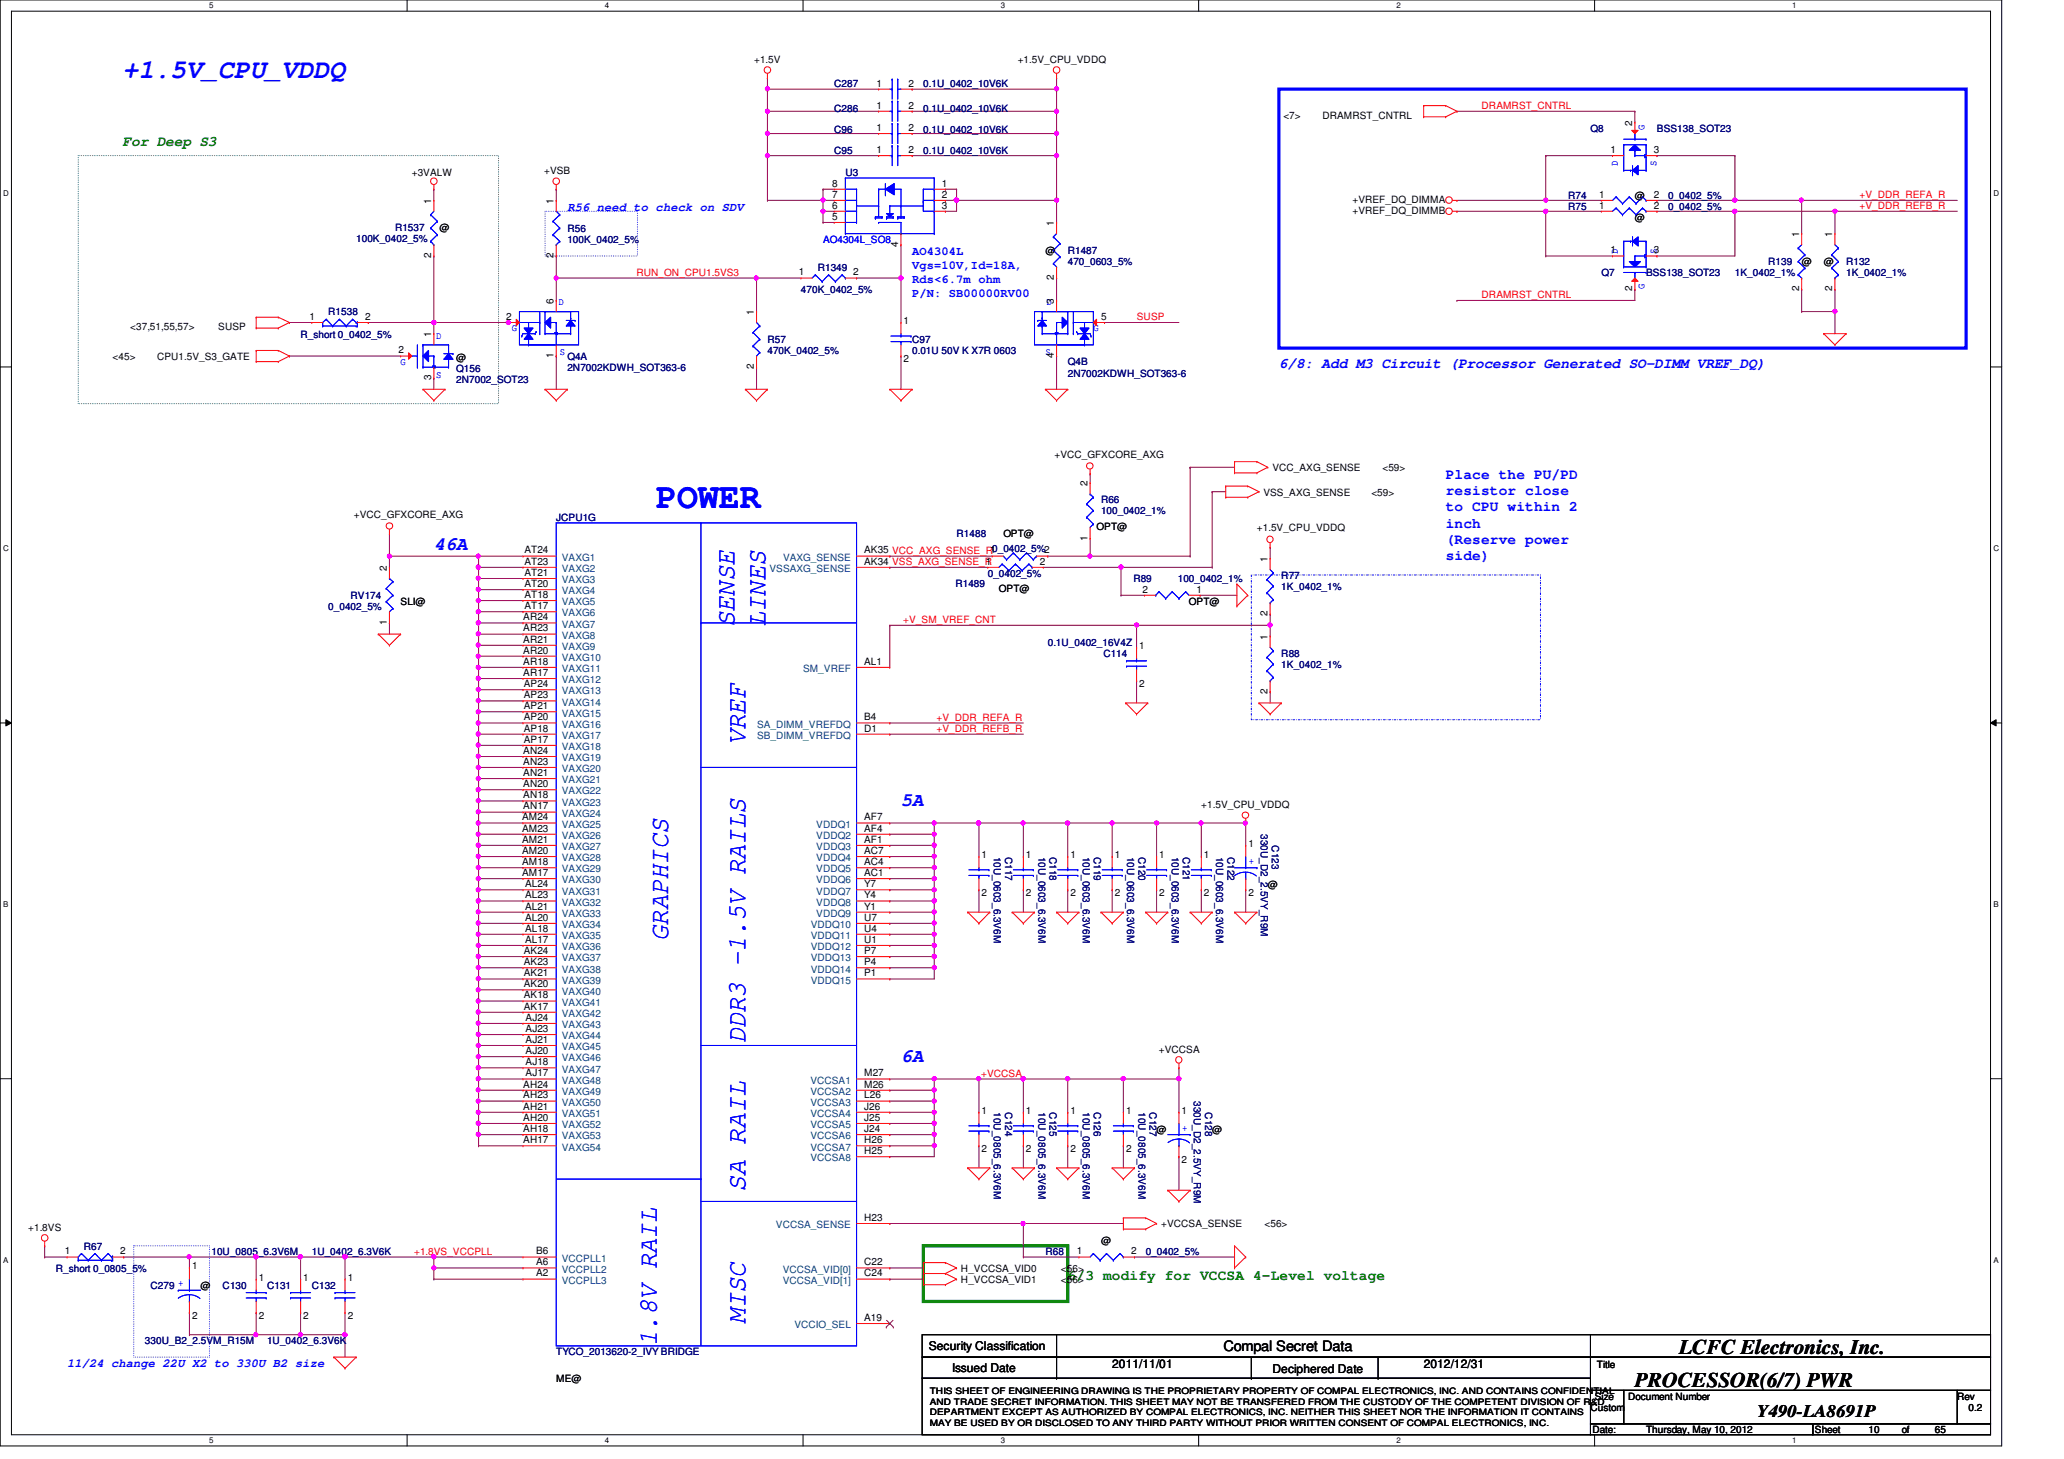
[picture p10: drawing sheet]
<svg xmlns="http://www.w3.org/2000/svg" width="297mm" height="210mm" viewBox="0 0 297 210" stroke-linecap="round" stroke-linejoin="round" font-family="sans-serif">
<defs><g id="words">
<text font-size="5.1" fill="#00f" x="94.4" y="73.1">POWER</text>
<g font-size="3.8" fill="#00f">
<text x="17.6" y="11.3">+1.5V_CPU_VDDQ</text>
<text x="105.7" y="90.3" transform="rotate(-90 105.7 90.3)">SENSE</text>
<text x="110.2" y="90.3" transform="rotate(-90 110.2 90.3)">LINES</text>
<text x="107.3" y="107.2" transform="rotate(-90 107.3 107.2)">VREF</text>
<text x="96.1" y="135.4" transform="rotate(-90 96.1 135.4)">GRAPHICS</text>
<text x="107.3" y="150.1" transform="rotate(-90 107.3 150.1)">DDR3 -1.5V RAILS</text>
<text x="107.3" y="171.5" transform="rotate(-90 107.3 171.5)">SA RAIL</text>
<text x="107.3" y="190.4" transform="rotate(-90 107.3 190.4)">MISC</text>
<text x="94.5" y="193.6" transform="rotate(-90 94.5 193.6)">1.8V RAIL</text>
</g>
<g font-size="3">
<text x="241.7" y="194.7">LCFC Electronics, Inc.</text>
<text x="235.3" y="199.6">PROCESSOR(6/7) PWR</text>
</g>
<g font-size="2.7" fill="#00f">
<text x="62.4" y="79.2">46A</text>
<text x="129.7" y="116">5A</text>
<text x="129.7" y="152.7">6A</text>
</g>
<text font-size="2.5" x="252.9" y="203.9">Y490-LA8691P</text>
<g font-size="2.1" fill="#008000">
<text x="17.6" y="21">For Deep S3</text>
<text x="153.7" y="184.1">6/3 modify for VCCSA 4-Level voltage</text>
</g>
<g font-size="2.1" fill="#00f">
<text x="184.1" y="53">6/8: Add M3 Circuit (Processor Generated SO-DIMM VREF_DQ)</text>
<text x="208.1" y="68.9">Place the PU/PD</text>
<text x="208.1" y="71.2">resistor close</text>
<text x="208.1" y="73.6">to CPU within 2</text>
<text x="208.1" y="75.9">inch</text>
<text x="208.1" y="78.2">(Reserve power</text>
<text x="208.1" y="80.6">side)</text>
</g>
<text font-size="2.1" x="176.1" y="194.4">Compal Secret Data</text>
<g font-size="1.7" fill="#00f">
<text x="81.7" y="30.3">R56 need to check on SDV</text>
<text x="131.3" y="36.7">AO4304L</text>
<text x="131.3" y="38.7">Vgs=10V,Id=18A,</text>
<text x="131.3" y="40.7">Rds&lt;6.7m ohm</text>
<text x="131.3" y="42.7">P/N: SB00000RV00</text>
<text x="9.6" y="196.7">11/24 change 22U X2 to 330U B2 size</text>
</g>
<g font-size="1.7">
<text x="133.7" y="194.3">Security Classification</text>
<text x="137" y="197.3">Issued Date</text>
<text x="160.1" y="196.8">2011/11/01</text>
<text x="183.1" y="197.5">Deciphered Date</text>
<text x="204.9" y="196.8">2012/12/31</text>
</g>
<g font-size="1.4">
<text x="108.5" y="9.1">+1.5V</text>
<text x="146.5" y="9.1">+1.5V_CPU_VDDQ</text>
<text x="126.1" y="15.6">1</text>
<text x="126.1" y="12.4">1</text>
<text x="130.8" y="15.6">2</text>
<text x="130.8" y="12.4">2</text>
<text x="184.7" y="17.1">&lt;7&gt;</text>
<text x="190.3" y="17.1">DRAMRST_CNTRL</text>
<text x="126.1" y="18.8">1</text>
<text x="126.1" y="22">1</text>
<text x="130.8" y="18.8">2</text>
<text x="130.8" y="22">2</text>
<text x="231.8" y="22">1</text>
<text x="234.9" y="18.1" transform="rotate(-90 234.9 18.1)">2</text>
<text x="238" y="22">3</text>
<text x="59.3" y="25.4">+3VALW</text>
<text x="62.1" y="29.3" transform="rotate(-90 62.1 29.3)">1</text>
<text x="78.3" y="25.1">+VSB</text>
<text x="79.7" y="29.3" transform="rotate(-90 79.7 29.3)">1</text>
<text x="119.8" y="28.4">7</text>
<text x="119.8" y="26.8">8</text>
<text x="135.5" y="28.4">2</text>
<text x="135.5" y="26.8">1</text>
<text x="194.6" y="29.2">+VREF_DQ_DIMMA</text>
<text x="230.2" y="28.4">1</text>
<text x="235.3" y="28.6">@</text>
<text x="238" y="28.4">2</text>
<text x="63.2" y="33.2">@</text>
<text x="119.8" y="30">6</text>
<text x="119.8" y="31.6">5</text>
<text x="129.3" y="35.5" transform="rotate(-90 129.3 35.5)">4</text>
<text x="135.5" y="30">3</text>
<text x="151.7" y="32.5" transform="rotate(-90 151.7 32.5)">1</text>
<text x="194.6" y="30.8">+VREF_DQ_DIMMB</text>
<text x="230.2" y="30">1</text>
<text x="235.3" y="31.7">@</text>
<text x="238" y="30">2</text>
<text x="258.9" y="34.1" transform="rotate(-90 258.9 34.1)">1</text>
<text x="263.7" y="34.1" transform="rotate(-90 263.7 34.1)">1</text>
<text x="62.1" y="37.1" transform="rotate(-90 62.1 37.1)">2</text>
<text x="79.7" y="37.1" transform="rotate(-90 79.7 37.1)">2</text>
<text x="115" y="39.6">1</text>
<text x="122.8" y="39.6">2</text>
<text x="150.4" y="36.6">@</text>
<text x="151.7" y="40.3" transform="rotate(-90 151.7 40.3)">2</text>
<text x="231.8" y="36.4">1</text>
<text x="234.9" y="41.9" transform="rotate(-90 234.9 41.9)">2</text>
<text x="238" y="36.4">3</text>
<text x="258.9" y="41.9" transform="rotate(-90 258.9 41.9)">2</text>
<text x="259.3" y="38.2">@</text>
<text x="262.5" y="38.2">@</text>
<text x="263.7" y="41.9" transform="rotate(-90 263.7 41.9)">2</text>
<text x="18.8" y="47.5">&lt;37,51,55,57&gt;</text>
<text x="31.4" y="47.5">SUSP</text>
<text x="44.5" y="46">1</text>
<text x="52.5" y="46">2</text>
<text x="72.9" y="46">2</text>
<text x="79.7" y="43.7" transform="rotate(-90 79.7 43.7)">6</text>
<text x="108.5" y="45.3" transform="rotate(-90 108.5 45.3)">1</text>
<text x="130" y="46.6">1</text>
<text x="151.7" y="43.7" transform="rotate(-90 151.7 43.7)">3</text>
<text x="158.5" y="46">5</text>
<text x="16.2" y="51.8">&lt;45&gt;</text>
<text x="22.6" y="51.8">CPU1.5V_S3_GATE</text>
<text x="57.4" y="50.8">2</text>
<text x="62.1" y="48.5" transform="rotate(-90 62.1 48.5)">1</text>
<text x="65.7" y="51.9">@</text>
<text x="79.7" y="51.5" transform="rotate(-90 79.7 51.5)">1</text>
<text x="108.5" y="53.1" transform="rotate(-90 108.5 53.1)">2</text>
<text x="130" y="52.1">2</text>
<text x="151.7" y="51.5" transform="rotate(-90 151.7 51.5)">4</text>
<text x="62.1" y="54.7" transform="rotate(-90 62.1 54.7)">3</text>
<text x="151.8" y="65.9">+VCC_GFXCORE_AXG</text>
<text x="156.5" y="70" transform="rotate(-90 156.5 70)">2</text>
<text x="181.8" y="71.3">VSS_AXG_SENSE</text>
<text x="183.1" y="67.8">VCC_AXG_SENSE</text>
<text x="197.4" y="71.3">&lt;59&gt;</text>
<text x="199" y="67.8">&lt;59&gt;</text>
<text x="50.9" y="74.5">+VCC_GFXCORE_AXG</text>
<text x="144.4" y="77.2">OPT@</text>
<text x="156.5" y="77.8" transform="rotate(-90 156.5 77.8)">1</text>
<text x="157.8" y="76.2">OPT@</text>
<text x="180.9" y="76.4">+1.5V_CPU_VDDQ</text>
<text x="55.7" y="82.1" transform="rotate(-90 55.7 82.1)">2</text>
<text x="75.5" y="79.6">AT24</text>
<text x="75.5" y="81.2">AT23</text>
<text x="75.5" y="82.8">AT21</text>
<text x="124.4" y="81.2">AK34 VSS_AXG_SENSE_R</text>
<text x="124.4" y="79.6">AK35 VCC_AXG_SENSE_R10_0402_5%2</text>
<text x="141.9" y="81.2">1</text>
<text x="149.6" y="81.2">2</text>
<text x="182.4" y="80.9" transform="rotate(-90 182.4 80.9)">1</text>
<text x="55.7" y="89.9" transform="rotate(-90 55.7 89.9)">1</text>
<text x="57.7" y="87">SLI@</text>
<text x="75.3" y="89.2">AR24</text>
<text x="75.5" y="84.5">AT20</text>
<text x="75.5" y="86">AT18</text>
<text x="75.5" y="87.6">AT17</text>
<text x="143.8" y="85.2">OPT@</text>
<text x="164.4" y="85.3">2</text>
<text x="171.1" y="87">OPT@</text>
<text x="172.2" y="85.3">1</text>
<text x="182.4" y="88.6" transform="rotate(-90 182.4 88.6)">2</text>
<text x="75.3" y="90.8">AR23</text>
<text x="75.3" y="92.5">AR21</text>
<text x="75.3" y="94">AR20</text>
<text x="75.3" y="95.6">AR18</text>
<text x="124.4" y="95.6">AL1</text>
<text x="164" y="93.3">1</text>
<text x="182.4" y="92" transform="rotate(-90 182.4 92)">1</text>
<text x="75.3" y="97.2">AR17</text>
<text x="75.4" y="98.8">AP24</text>
<text x="75.4" y="100.5">AP23</text>
<text x="164" y="98.8">2</text>
<text x="182.4" y="99.9" transform="rotate(-90 182.4 99.9)">2</text>
<text x="75.4" y="102">AP21</text>
<text x="75.4" y="103.6">AP20</text>
<text x="75.4" y="105.2">AP18</text>
<text x="75.4" y="106.8">AP17</text>
<text x="124.4" y="103.6">B4</text>
<text x="124.4" y="105.2">D1</text>
<text x="75.3" y="108.5">AN24</text>
<text x="75.3" y="110">AN23</text>
<text x="75.3" y="111.6">AN21</text>
<text x="75.3" y="113.2">AN20</text>
<text x="75.1" y="118">AM24</text>
<text x="75.1" y="119.6">AM23</text>
<text x="75.3" y="114.9">AN18</text>
<text x="75.3" y="116.5">AN17</text>
<text x="124.4" y="118">AF7</text>
<text x="124.4" y="119.6">AF4</text>
<text x="172.9" y="116.2">+1.5V_CPU_VDDQ</text>
<text x="75.1" y="121.2">AM21</text>
<text x="75.1" y="122.9">AM20</text>
<text x="75.1" y="124.5">AM18</text>
<text x="124.4" y="121.2">AF1</text>
<text x="124.4" y="122.9">AC7</text>
<text x="124.4" y="124.5">AC4</text>
<text x="141.3" y="123.4">1</text>
<text x="147.7" y="123.4">1</text>
<text x="154" y="123.4">1</text>
<text x="160.4" y="123.4">1</text>
<text x="166.8" y="123.4">1</text>
<text x="173.3" y="123.4">1</text>
<text x="179.7" y="121.8">1</text>
<text x="75.1" y="126">AM17</text>
<text x="75.6" y="127.6">AL24</text>
<text x="75.6" y="129.2">AL23</text>
<text x="75.6" y="130.9">AL21</text>
<text x="124.4" y="126">AC1</text>
<text x="124.4" y="127.6">Y7</text>
<text x="124.4" y="129.2">Y4</text>
<text x="124.4" y="130.9">Y1</text>
<text x="141.3" y="128.9">2</text>
<text x="147.7" y="128.9">2</text>
<text x="154" y="128.9">2</text>
<text x="160.4" y="128.9">2</text>
<text x="166.8" y="128.9">2</text>
<text x="173.3" y="128.9">2</text>
<text x="179.7" y="128.9">2</text>
<text x="182.5" y="127.8">@</text>
<text x="75.4" y="137.2">AK24</text>
<text x="75.6" y="132.5">AL20</text>
<text x="75.6" y="134">AL18</text>
<text x="75.6" y="135.6">AL17</text>
<text x="124.4" y="134">U4</text>
<text x="124.4" y="135.6">U1</text>
<text x="124.4" y="137.2">P7</text>
<text x="124.4" y="132.5">U7</text>
<text x="75.4" y="138.9">AK23</text>
<text x="75.4" y="140.5">AK21</text>
<text x="75.4" y="142">AK20</text>
<text x="75.4" y="143.6">AK18</text>
<text x="124.4" y="138.9">P4</text>
<text x="124.4" y="140.5">P1</text>
<text x="75.4" y="145.2">AK17</text>
<text x="75.6" y="146.9">AJ24</text>
<text x="75.6" y="148.5">AJ23</text>
<text x="75.6" y="150">AJ21</text>
<text x="75.6" y="151.6">AJ20</text>
<text x="75.6" y="153.2">AJ18</text>
<text x="75.6" y="154.9">AJ17</text>
<text x="124.4" y="154.9">M27</text>
<text x="166.8" y="151.5">+VCCSA</text>
<text x="75.3" y="156.5">AH24</text>
<text x="75.3" y="158">AH23</text>
<text x="75.3" y="159.6">AH21</text>
<text x="75.3" y="161.2">AH20</text>
<text x="124.4" y="156.5">M26</text>
<text x="124.4" y="158">L26</text>
<text x="124.4" y="159.6">J26</text>
<text x="124.4" y="161.2">J25</text>
<text x="141.3" y="160.2">1</text>
<text x="147.7" y="160.2">1</text>
<text x="154" y="160.2">1</text>
<text x="162" y="160.2">1</text>
<text x="170" y="160.2">1</text>
<text x="75.3" y="162.9">AH18</text>
<text x="75.3" y="164.5">AH17</text>
<text x="124.4" y="162.9">J24</text>
<text x="124.4" y="164.5">H26</text>
<text x="124.4" y="166">H25</text>
<text x="141.3" y="165.7">2</text>
<text x="147.7" y="165.7">2</text>
<text x="154" y="165.7">2</text>
<text x="162" y="165.7">2</text>
<text x="166.5" y="163">@</text>
<text x="170" y="167.3">2</text>
<text x="174.5" y="163">@</text>
<text x="4.1" y="177.1">+1.8VS</text>
<text x="124.4" y="175.6">H23</text>
<text x="158.5" y="179">@</text>
<text x="167.1" y="176.6">+VCCSA_SENSE</text>
<text x="182" y="176.6">&lt;56&gt;</text>
<text x="9.4" y="180.5">1</text>
<text x="17.3" y="180.5">2</text>
<text x="27.6" y="182.6">1</text>
<text x="28.9" y="185.4">@</text>
<text x="37.2" y="184.2">1</text>
<text x="43.6" y="184.2">1</text>
<text x="50" y="184.2">1</text>
<text x="77.2" y="180.5">B6</text>
<text x="77.2" y="182">A6</text>
<text x="77.2" y="183.6">A2</text>
<text x="124.4" y="183.6">C24</text>
<text x="124.4" y="182">C22</text>
<text x="138.3" y="184.6">H_VCCSA_VID1</text>
<text x="138.3" y="183">H_VCCSA_VID0</text>
<text x="152.7" y="184.6">&lt;56&gt;</text>
<text x="152.7" y="183">&lt;56&gt;</text>
<text x="155" y="180.5">1</text>
<text x="162.8" y="180.5">2</text>
<text x="27.6" y="189.7">2</text>
<text x="37.2" y="189.7">2</text>
<text x="43.6" y="189.7">2</text>
<text x="50" y="189.7">2</text>
<text x="124.4" y="190">A19</text>
<text x="229.8" y="196.8">Title</text>
<text x="80" y="198.8">ME@</text>
<text x="228.9" y="203">Custom</text>
<text x="229.5" y="201.4">Size</text>
<text x="234.3" y="201.4">Document Number</text>
<text x="281.7" y="201.4">Rev</text>
<text x="283.3" y="203">0.2</text>
<text x="229.2" y="206.2">Date:</text>
<text x="236.9" y="206.2">Thursday, May 10, 2012</text>
<text x="261.2" y="206.2">Sheet</text>
<text x="268.9" y="206.2">10</text>
<text x="273.7" y="206.2">of</text>
<text x="278.5" y="206.2">65</text>
</g>
<g font-size="1.4" fill="#000080">
<text x="120.1" y="16.1">C286</text>
<text x="120.1" y="12.6">C287</text>
<text x="132.9" y="16.1">0.1U_0402_10V6K</text>
<text x="132.9" y="12.6">0.1U_0402_10V6K</text>
<text x="120.1" y="19.1">C96</text>
<text x="120.1" y="22.2">C95</text>
<text x="132.9" y="19.1">0.1U_0402_10V6K</text>
<text x="132.9" y="22.2">0.1U_0402_10V6K</text>
<text x="228.9" y="19">Q8</text>
<text x="238.5" y="19">BSS138_SOT23</text>
<text x="121.7" y="25.4">U3</text>
<text x="225.7" y="28.6">R74</text>
<text x="240.1" y="28.6">0_0402_5%</text>
<text x="51.3" y="34.8">100K_0402_5%</text>
<text x="56.9" y="33.2">R1537</text>
<text x="81.7" y="33.4">R56</text>
<text x="81.7" y="35">100K_0402_5%</text>
<text x="225.7" y="30.2">R75</text>
<text x="240.1" y="30.2">0_0402_5%</text>
<text x="117.7" y="39">R1349</text>
<text x="153.7" y="36.6">R1487</text>
<text x="153.7" y="38.2">470_0603_5%</text>
<text x="230.5" y="39.8">Q7</text>
<text x="236.9" y="39.8">BSS138_SOT23</text>
<text x="249.7" y="39.8">1K_0402_1%</text>
<text x="254.5" y="38.2">R139</text>
<text x="265.7" y="38.2">R132</text>
<text x="265.7" y="39.8">1K_0402_1%</text>
<text x="47.2" y="45.4">R1538</text>
<text x="115.3" y="42.2">470K_0402_5%</text>
<text x="43.3" y="48.6">R_short 0_0402_5%</text>
<text x="65.7" y="53.5">Q156</text>
<text x="81.7" y="51.8">Q4A</text>
<text x="81.7" y="53.4">2N7002KDWH_SOT363-6</text>
<text x="110.4" y="49.4">R57</text>
<text x="110.4" y="51">470K_0402_5%</text>
<text x="131.3" y="49.4">C97</text>
<text x="131.3" y="51">0.01U 50V K X7R 0603</text>
<text x="153.7" y="52.6">Q4B</text>
<text x="65.7" y="55.1">2N7002_SOT23</text>
<text x="153.7" y="54.2">2N7002KDWH_SOT363-6</text>
<text x="80" y="75">JCPU1G</text>
<text x="137.7" y="77.2">R1488</text>
<text x="158.5" y="72.4">R66</text>
<text x="158.5" y="74">100_0402_1%</text>
<text x="142.2" y="83">0_0402_5%</text>
<text x="163.1" y="83.8">R89</text>
<text x="169.5" y="83.8">100_0402_1%</text>
<text x="184.4" y="83.3">R77</text>
<text x="47.2" y="87.8">0_0402_5%</text>
<text x="50.5" y="86.2">RV174</text>
<text x="137.5" y="84.4">R1489</text>
<text x="184.4" y="84.9">1K_0402_1%</text>
<text x="150.8" y="92.9">0.1U_0402_16V4Z</text>
<text x="158.8" y="94.5">C114</text>
<text x="184.4" y="94.5">R88</text>
<text x="184.4" y="96.1">1K_0402_1%</text>
<text x="143" y="123.2" transform="rotate(90 143 123.2)">10U_0603_6.3V6M</text>
<text x="144.6" y="123.2" transform="rotate(90 144.6 123.2)">C117</text>
<text x="149.4" y="123.2" transform="rotate(90 149.4 123.2)">10U_0603_6.3V6M</text>
<text x="151" y="123.2" transform="rotate(90 151 123.2)">C118</text>
<text x="155.8" y="123.2" transform="rotate(90 155.8 123.2)">10U_0603_6.3V6M</text>
<text x="157.4" y="123.2" transform="rotate(90 157.4 123.2)">C119</text>
<text x="162.2" y="123.2" transform="rotate(90 162.2 123.2)">10U_0603_6.3V6M</text>
<text x="163.8" y="123.2" transform="rotate(90 163.8 123.2)">C120</text>
<text x="168.7" y="123.2" transform="rotate(90 168.7 123.2)">10U_0603_6.3V6M</text>
<text x="170.2" y="123.2" transform="rotate(90 170.2 123.2)">C121</text>
<text x="175" y="123.2" transform="rotate(90 175 123.2)">10U_0603_6.3V6M</text>
<text x="176.7" y="123.2" transform="rotate(90 176.7 123.2)">C122</text>
<text x="181.4" y="120" transform="rotate(90 181.4 120)">330U_D2_2.5VY_R9M</text>
<text x="183" y="121.6" transform="rotate(90 183 121.6)">C123</text>
<text x="143" y="160" transform="rotate(90 143 160)">10U_0805_6.3V6M</text>
<text x="144.6" y="160" transform="rotate(90 144.6 160)">C124</text>
<text x="149.4" y="160" transform="rotate(90 149.4 160)">10U_0805_6.3V6M</text>
<text x="151" y="160" transform="rotate(90 151 160)">C125</text>
<text x="155.8" y="160" transform="rotate(90 155.8 160)">10U_0805_6.3V6M</text>
<text x="157.4" y="160" transform="rotate(90 157.4 160)">C126</text>
<text x="163.8" y="160" transform="rotate(90 163.8 160)">10U_0805_6.3V6M</text>
<text x="165.4" y="160" transform="rotate(90 165.4 160)">C127</text>
<text x="171.8" y="158.4" transform="rotate(90 171.8 158.4)">330U_D2_2.5VY_R9M</text>
<text x="173.4" y="160" transform="rotate(90 173.4 160)">C128</text>
<text x="12.1" y="179.8">R67</text>
<text x="8" y="183">R_short 0_0805_5%</text>
<text x="21.7" y="185.4">C279 +</text>
<text x="30.4" y="180.6">10U_0805_6.3V6M</text>
<text x="32" y="185.4">C130</text>
<text x="38.4" y="185.4">C131</text>
<text x="44.9" y="185.4">C132</text>
<text x="44.9" y="180.6">1U_0402_6.3V6K</text>
<text x="150.4" y="180.6">R68</text>
<text x="164.9" y="180.6">0_0402_5%</text>
<text x="20.9" y="193.4">330U_B2_2.5VM_R15M</text>
<text x="38.4" y="193.4">1U_0402_6.3V6K</text>
<text x="80" y="195">TYCO_2013620-2_IVY BRIDGE</text>
</g>
<g font-size="1.4" fill="#f00">
<text x="213.2" y="15.7">DRAMRST_CNTRL</text>
<text x="267.6" y="28.5">+V_DDR_REFA_R</text>
<text x="267.6" y="30.1">+V_DDR_REFB_R</text>
<text x="91.6" y="39.7">RUN_ON_CPU1.5VS3</text>
<text x="163.6" y="46.1">SUSP</text>
<text x="213.2" y="42.9">DRAMRST_CNTRL</text>
<text x="130" y="89.6">+V_SM_VREF_CNT</text>
<text x="134.8" y="103.7">+V_DDR_REFA_R</text>
<text x="134.8" y="105.3">+V_DDR_REFB_R</text>
<text x="141.2" y="154.9">+VCCSA</text>
<text x="59.6" y="180.5">+1.8VS_VCCPLL</text>
</g>
<g font-size="1.4" fill="#00f">
<text x="232.8" y="23.8" transform="rotate(-90 232.8 23.8)">D</text>
<text x="236.7" y="18.7" transform="rotate(-90 236.7 18.7)">G</text>
<text x="238.4" y="23.8" transform="rotate(-90 238.4 23.8)">S</text>
<text x="118.4" y="35">AO4304L_SO8</text>
<text x="232.8" y="36.5" transform="rotate(-90 232.8 36.5)">D</text>
<text x="236.7" y="41.6" transform="rotate(-90 236.7 41.6)">G</text>
<text x="238.4" y="36.5" transform="rotate(-90 238.4 36.5)">S</text>
<text x="73.7" y="47.6">G</text>
<text x="80.4" y="43.9">D</text>
<text x="150.6" y="43.9">D</text>
<text x="157.3" y="47.6">G</text>
<text x="57.7" y="52.6">G</text>
<text x="62.8" y="48.7">D</text>
<text x="80.6" y="51.1">S</text>
<text x="150.4" y="51.1">S</text>
<text x="62.8" y="54.3">S</text>
<text x="179.7" y="124.2">+</text>
<text x="170.1" y="162.6">+</text>
</g>
<g font-size="1.4" fill="#004080">
<text x="80.9" y="80.7">VAXG1</text>
<text x="80.9" y="82.3">VAXG2</text>
<text x="80.9" y="83.9">VAXG3</text>
<text x="110.7" y="82.3">VSSAXG_SENSE</text>
<text x="112.7" y="80.7">VAXG_SENSE</text>
<text x="80.9" y="85.5">VAXG4</text>
<text x="80.9" y="87.1">VAXG5</text>
<text x="80.9" y="88.7">VAXG6</text>
<text x="80.9" y="90.3">VAXG7</text>
<text x="80.9" y="91.9">VAXG8</text>
<text x="80.9" y="93.5">VAXG9</text>
<text x="80.9" y="95.1">VAXG10</text>
<text x="80.9" y="96.7">VAXG11</text>
<text x="80.9" y="98.3">VAXG12</text>
<text x="80.9" y="99.9">VAXG13</text>
<text x="80.9" y="101.5">VAXG14</text>
<text x="115.6" y="96.7">SM_VREF</text>
<text x="80.9" y="103.1">VAXG15</text>
<text x="80.9" y="104.7">VAXG16</text>
<text x="80.9" y="106.3">VAXG17</text>
<text x="80.9" y="107.9">VAXG18</text>
<text x="109" y="104.7">SA_DIMM_VREFDQ</text>
<text x="109" y="106.3">SB_DIMM_VREFDQ</text>
<text x="80.9" y="109.5">VAXG19</text>
<text x="80.9" y="111.1">VAXG20</text>
<text x="80.9" y="112.7">VAXG21</text>
<text x="80.9" y="114.3">VAXG22</text>
<text x="80.9" y="115.9">VAXG23</text>
<text x="80.9" y="117.5">VAXG24</text>
<text x="80.9" y="119.1">VAXG25</text>
<text x="117.5" y="119.1">VDDQ1</text>
<text x="80.9" y="120.7">VAXG26</text>
<text x="80.9" y="122.3">VAXG27</text>
<text x="80.9" y="123.9">VAXG28</text>
<text x="80.9" y="125.5">VAXG29</text>
<text x="117.5" y="120.7">VDDQ2</text>
<text x="117.5" y="122.3">VDDQ3</text>
<text x="117.5" y="123.9">VDDQ4</text>
<text x="117.5" y="125.5">VDDQ5</text>
<text x="80.9" y="127.1">VAXG30</text>
<text x="80.9" y="128.7">VAXG31</text>
<text x="80.9" y="130.3">VAXG32</text>
<text x="80.9" y="131.9">VAXG33</text>
<text x="117.5" y="127.1">VDDQ6</text>
<text x="117.5" y="128.7">VDDQ7</text>
<text x="117.5" y="130.3">VDDQ8</text>
<text x="117.5" y="131.9">VDDQ9</text>
<text x="80.9" y="133.5">VAXG34</text>
<text x="80.9" y="135.1">VAXG35</text>
<text x="80.9" y="136.7">VAXG36</text>
<text x="116.7" y="135.1">VDDQ11</text>
<text x="116.7" y="136.7">VDDQ12</text>
<text x="116.7" y="133.5">VDDQ10</text>
<text x="80.9" y="138.3">VAXG37</text>
<text x="80.9" y="139.9">VAXG38</text>
<text x="80.9" y="141.5">VAXG39</text>
<text x="80.9" y="143.1">VAXG40</text>
<text x="116.7" y="138.3">VDDQ13</text>
<text x="116.7" y="139.9">VDDQ14</text>
<text x="116.7" y="141.5">VDDQ15</text>
<text x="80.9" y="144.7">VAXG41</text>
<text x="80.9" y="146.3">VAXG42</text>
<text x="80.9" y="147.9">VAXG43</text>
<text x="80.9" y="149.5">VAXG44</text>
<text x="80.9" y="151.1">VAXG45</text>
<text x="80.9" y="152.7">VAXG46</text>
<text x="80.9" y="154.3">VAXG47</text>
<text x="80.9" y="155.9">VAXG48</text>
<text x="116.6" y="155.9">VCCSA1</text>
<text x="80.9" y="157.5">VAXG49</text>
<text x="80.9" y="159.1">VAXG50</text>
<text x="80.9" y="160.7">VAXG51</text>
<text x="116.6" y="157.5">VCCSA2</text>
<text x="116.6" y="159.1">VCCSA3</text>
<text x="116.6" y="160.7">VCCSA4</text>
<text x="80.9" y="162.3">VAXG52</text>
<text x="80.9" y="163.9">VAXG53</text>
<text x="80.9" y="165.5">VAXG54</text>
<text x="116.6" y="162.3">VCCSA5</text>
<text x="116.6" y="163.9">VCCSA6</text>
<text x="116.6" y="165.5">VCCSA7</text>
<text x="116.6" y="167.1">VCCSA8</text>
<text x="111.7" y="176.7">VCCSA_SENSE</text>
<text x="80.9" y="181.5">VCCPLL1</text>
<text x="80.9" y="183.1">VCCPLL2</text>
<text x="80.9" y="184.7">VCCPLL3</text>
<text x="112.6" y="184.7">VCCSA_VID[1]</text>
<text x="112.6" y="183.1">VCCSA_VID[0]</text>
<text x="114.3" y="191.1">VCCIO_SEL</text>
</g>
<g font-size="1.3">
<text x="133.8" y="200.6">THIS SHEET OF ENGINEERING DRAWING IS THE PROPRIETARY PROPERTY OF COMPAL ELECTRONICS, INC. AND CONTAINS CONFIDENTIAL</text>
<text x="133.8" y="202.1">AND TRADE SECRET INFORMATION. THIS SHEET MAY NOT BE TRANSFERED FROM THE CUSTODY OF THE COMPETENT DIVISION OF R&amp;D</text>
<text x="133.8" y="203.6">DEPARTMENT EXCEPT AS AUTHORIZED BY COMPAL ELECTRONICS, INC. NEITHER THIS SHEET NOR THE INFORMATION IT CONTAINS</text>
<text x="133.8" y="205.1">MAY BE USED BY OR DISCLOSED TO ANY THIRD PARTY WITHOUT PRIOR WRITTEN CONSENT OF COMPAL ELECTRONICS, INC.</text>
</g>
<g font-size="1.1">
<text x="30.1" y="1.1">5</text>
<text x="87" y="1.1">4</text>
<text x="144" y="1.1">3</text>
<text x="201" y="1.1">2</text>
<text x="257.9" y="1.1">1</text>
<text x=".5" y="28.2">D</text>
<text x="286.9" y="28.2">D</text>
<text x=".5" y="79.3">C</text>
<text x="286.9" y="79.3">C</text>
<text x=".5" y="130.6">B</text>
<text x="286.9" y="130.6">B</text>
<text x=".5" y="181.7">A</text>
<text x="286.9" y="181.7">A</text>
<text x="30.1" y="207.6">5</text>
<text x="87" y="207.6">4</text>
<text x="144" y="207.6">3</text>
<text x="201" y="207.6">2</text>
<text x="257.9" y="207.6">1</text>
</g>
</g></defs>
<path d="M0 0h288.1v208h-288.1zM1.6 1.6h284.9v204.8h-284.9z" fill="none" stroke="#000" stroke-width=".14"/>
<g fill="#fff">
<path d="M30.1 .2h.6v1.2h-.6z"/>
<path d="M30.1 206.6h.6v1.2h-.6z"/>
</g>
<path d="M58.6 0v1.6M58.6 206.4v1.6" fill="none" stroke="#000" stroke-width=".14"/>
<g fill="#fff">
<path d="M87 .2h.6v1.2h-.6z"/>
<path d="M87 206.6h.6v1.2h-.6z"/>
</g>
<path d="M115.6 0v1.6M115.6 206.4v1.6" fill="none" stroke="#000" stroke-width=".14"/>
<g fill="#fff">
<path d="M144 .2h.6v1.2h-.6z"/>
<path d="M144 206.6h.6v1.2h-.6z"/>
</g>
<path d="M172.5 0v1.6M172.5 206.4v1.6" fill="none" stroke="#000" stroke-width=".14"/>
<g fill="#fff">
<path d="M201 .2h.5v1.2h-.5z"/>
<path d="M201 206.6h.5v1.2h-.5z"/>
</g>
<path d="M229.5 0v1.6M229.5 206.4v1.6" fill="none" stroke="#000" stroke-width=".14"/>
<g fill="#fff">
<path d="M257.9 .2h.6v1.2h-.6z"/>
<path d="M257.9 206.6h.6v1.2h-.6z"/>
<path d="M.5 27.2h.7v1.2h-.7z"/>
<path d="M286.9 27.2h.8v1.2h-.8z"/>
<path d="M.5 78.4h.7v1.1h-.7z"/>
<path d="M286.9 78.4h.8v1.1h-.8z"/>
</g>
<path d="M0 52.8h1.6M286.5 52.8h1.6" fill="none" stroke="#000" stroke-width=".14"/>
<g fill="#fff">
<path d="M.5 129.6h.7v1.2h-.7z"/>
<path d="M286.9 129.6h.7v1.2h-.7z"/>
</g>
<path d="M0 104h1.6M.8 103.5l.8 .5-.8 .4zM286.5 104l.8-.5v.9zM286.5 104h1.6" fill="none" stroke="#000" stroke-width=".14"/>
<path d="M.8 103.5l.8 .5-.8 .4zM286.5 104l.8-.5v.9z" fill="#000"/>
<g fill="#fff">
<path d="M.5 180.8h.7v1.1h-.7z"/>
<path d="M286.9 180.8h.7v1.1h-.7z"/>
</g>
<path d="M0 155.2h1.6M286.5 155.2h1.6" fill="none" stroke="#000" stroke-width=".14"/>
<path d="M78.4 30.4h13.3v6.4h-13.3zM19.3 179.2h10.8v16h-10.8z" fill="none" stroke="#00f" stroke-width=".14" stroke-dasharray="0 .3"/>
<path d="M132.9 179.2h20.8v8h-20.8z" fill="none" stroke="#008000" stroke-width=".47"/>
<path d="M180.1 82.7h41.6v20.8h-41.6z" fill="none" stroke="#00f" stroke-width=".14" stroke-dasharray=".3 .3 0 .3"/>
<path d="M184.1 12.8h98.9v37.3h-98.9z" fill="none" stroke="#00f" stroke-width=".47"/>
<path d="M11.3 22.4h60.5v35.7h-60.5z" fill="none" stroke="#008000" stroke-width=".14" stroke-dasharray="0 .3"/>
<path d="M43.3 188.8h.1M43.3 188.8v3.2" fill="none" stroke="#800040" stroke-width=".14"/>
<circle cx="43.2" cy="192" r=".3" fill="#f0f"/>
<circle cx="43.2" cy="192" r=".3" fill="none" stroke="#f0f" stroke-width=".14"/>
<path d="M36.9 188.8h.1M36.9 188.8v3.2" fill="none" stroke="#800040" stroke-width=".14"/>
<circle cx="36.8" cy="192" r=".3" fill="#f0f"/>
<circle cx="36.8" cy="192" r=".3" fill="none" stroke="#f0f" stroke-width=".14"/>
<path d="M27.3 188.8h.1M27.3 192h.1M27.3 192h16M27.3 188.8v3.2M36.9 192h.1M49.7 188.8h.1M49.7 188.8v3.2" fill="none" stroke="#800040" stroke-width=".14"/>
<circle cx="49.6" cy="192" r=".31" fill="#f0f"/>
<circle cx="49.6" cy="192" r=".31" fill="none" stroke="#f0f" stroke-width=".14"/>
<path d="M27.3 180.8h.1M27.3 180.8h9.6M43.3 192h.1M43.3 192h6.4" fill="none" stroke="#800040" stroke-width=".14"/>
<circle cx="36.8" cy="180.8" r=".3" fill="#f0f"/>
<circle cx="36.8" cy="180.8" r=".3" fill="none" stroke="#f0f" stroke-width=".14"/>
<circle cx="27.2" cy="180.8" r=".3" fill="#f0f"/>
<circle cx="27.2" cy="180.8" r=".3" fill="none" stroke="#f0f" stroke-width=".14"/>
<path d="M27.3 180.8h.1M27.3 180.8v1.6M49.7 180.8h.1M49.7 180.8h12.7" fill="none" stroke="#800040" stroke-width=".14"/>
<circle cx="49.6" cy="180.8" r=".31" fill="#f0f"/>
<circle cx="49.6" cy="180.8" r=".31" fill="none" stroke="#f0f" stroke-width=".14"/>
<path d="M62.4 180.8h.1M62.4 180.8h12.9" fill="none" stroke="#800040" stroke-width=".14"/>
<circle cx="62.4" cy="180.8" r=".3" fill="#f0f"/>
<circle cx="62.4" cy="180.8" r=".3" fill="none" stroke="#f0f" stroke-width=".14"/>
<path d="M62.4 182.4h.1M62.4 182.4h12.9" fill="none" stroke="#800040" stroke-width=".14"/>
<circle cx="62.4" cy="182.4" r=".3" fill="#f0f"/>
<circle cx="62.4" cy="182.4" r=".3" fill="none" stroke="#f0f" stroke-width=".14"/>
<g fill="none" stroke="#800040" stroke-width=".14">
<path d="M6.4 179.2h.1M6.4 179.2v1.6M36.9 180.8h.1M36.9 180.8v3.2M43.3 180.8h.1M43.3 180.8v3.2M43.3 180.8h6.4M49.7 192h.1M49.7 180.8h.1M49.7 180.8v3.2M49.7 192v3.2M62.4 180.8h.1"/>
<path d="M62.4 184h.1M62.4 182.4h.1M62.4 180.8v3.2M62.4 184h12.9"/>
</g>
<circle cx="49.6" cy="180.8" r=".31" fill="#f0f"/>
<circle cx="49.6" cy="180.8" r=".31" fill="none" stroke="#f0f" stroke-width=".14"/>
<circle cx="43.2" cy="180.8" r=".3" fill="#f0f"/>
<circle cx="43.2" cy="180.8" r=".3" fill="none" stroke="#f0f" stroke-width=".14"/>
<path d="M36.9 180.8h.1M36.9 180.8h6.4" fill="none" stroke="#800040" stroke-width=".14"/>
<circle cx="43.2" cy="180.8" r=".3" fill="#f0f"/>
<circle cx="43.2" cy="180.8" r=".3" fill="none" stroke="#f0f" stroke-width=".14"/>
<circle cx="36.8" cy="180.8" r=".3" fill="#f0f"/>
<circle cx="36.8" cy="180.8" r=".3" fill="none" stroke="#f0f" stroke-width=".14"/>
<g fill="none" stroke="#800040" stroke-width=".14">
<path d="M182.8 90h.1M182.8 90v1.5M128.1 176h.1M128.1 176h33.6M147.3 176h.1M147.3 176v4.8M128.1 184h.1M128.1 182.4h.1M128.1 184h4.8M128.1 182.4h4.8M147.3 180.8h.1M147.3 180.8h8"/>
<path d="M163.3 180.8h.1M163.3 180.8h14.4"/>
</g>
<circle cx="147.2" cy="176" r=".3" fill="#f0f"/>
<circle cx="147.2" cy="176" r=".3" fill="none" stroke="#f0f" stroke-width=".14"/>
<path d="M56 80h.1M56 80h12.9" fill="none" stroke="#800040" stroke-width=".14"/>
<circle cx="56" cy="80" r=".3" fill="#f0f"/>
<circle cx="56" cy="80" r=".3" fill="none" stroke="#f0f" stroke-width=".14"/>
<path d="M56 80h.1M56 80v1.6M68.9 91.2h.1M68.9 91.2h6.4M68.9 107.2h.1M68.9 107.2v1.6" fill="none" stroke="#800040" stroke-width=".14"/>
<circle cx="68.8" cy="107.2" r=".3" fill="#f0f"/>
<circle cx="68.8" cy="107.2" r=".3" fill="none" stroke="#f0f" stroke-width=".14"/>
<path d="M68.9 89.6h.1M68.9 83.2h.1M68.9 89.6h6.4M68.9 83.2h6.4M68.9 105.6h.1M68.9 105.6v1.6" fill="none" stroke="#800040" stroke-width=".14"/>
<circle cx="68.8" cy="105.6" r=".31" fill="#f0f"/>
<circle cx="68.8" cy="105.6" r=".31" fill="none" stroke="#f0f" stroke-width=".14"/>
<path d="M68.9 94.4h.1M68.9 88h.1M68.9 92.8h.1M68.9 94.4h6.4M68.9 88h6.4M68.9 92.8v1.6" fill="none" stroke="#800040" stroke-width=".14"/>
<circle cx="68.8" cy="92.8" r=".3" fill="#f0f"/>
<circle cx="68.8" cy="92.8" r=".3" fill="none" stroke="#f0f" stroke-width=".14"/>
<path d="M68.9 94.4h.1M68.9 94.4v1.6" fill="none" stroke="#800040" stroke-width=".14"/>
<circle cx="68.8" cy="94.4" r=".3" fill="#f0f"/>
<circle cx="68.8" cy="94.4" r=".3" fill="none" stroke="#f0f" stroke-width=".14"/>
<path d="M68.9 81.6h.1M68.9 81.6v1.6" fill="none" stroke="#800040" stroke-width=".14"/>
<circle cx="68.8" cy="81.6" r=".31" fill="#f0f"/>
<circle cx="68.8" cy="81.6" r=".31" fill="none" stroke="#f0f" stroke-width=".14"/>
<path d="M68.9 83.2h.1M68.9 83.2v1.6" fill="none" stroke="#800040" stroke-width=".14"/>
<circle cx="68.8" cy="83.2" r=".3" fill="#f0f"/>
<circle cx="68.8" cy="83.2" r=".3" fill="none" stroke="#f0f" stroke-width=".14"/>
<path d="M68.9 86.4h.1M68.9 86.4v1.6" fill="none" stroke="#800040" stroke-width=".14"/>
<circle cx="68.8" cy="86.4" r=".3" fill="#f0f"/>
<circle cx="68.8" cy="86.4" r=".3" fill="none" stroke="#f0f" stroke-width=".14"/>
<path d="M68.9 88h.1M68.9 88v1.6" fill="none" stroke="#800040" stroke-width=".14"/>
<circle cx="68.8" cy="88" r=".3" fill="#f0f"/>
<circle cx="68.8" cy="88" r=".3" fill="none" stroke="#f0f" stroke-width=".14"/>
<path d="M68.9 110.4h.1M68.9 110.4v1.6" fill="none" stroke="#800040" stroke-width=".14"/>
<circle cx="68.8" cy="110.4" r=".3" fill="#f0f"/>
<circle cx="68.8" cy="110.4" r=".3" fill="none" stroke="#f0f" stroke-width=".14"/>
<path d="M68.9 84.8h.1M68.9 84.8v1.6" fill="none" stroke="#800040" stroke-width=".14"/>
<circle cx="68.8" cy="84.8" r=".3" fill="#f0f"/>
<circle cx="68.8" cy="84.8" r=".3" fill="none" stroke="#f0f" stroke-width=".14"/>
<path d="M68.9 108.8h.1M68.9 108.8v1.6" fill="none" stroke="#800040" stroke-width=".14"/>
<circle cx="68.8" cy="108.8" r=".3" fill="#f0f"/>
<circle cx="68.8" cy="108.8" r=".3" fill="none" stroke="#f0f" stroke-width=".14"/>
<path d="M68.9 112h.1M68.9 112v1.6" fill="none" stroke="#800040" stroke-width=".14"/>
<circle cx="68.8" cy="112" r=".3" fill="#f0f"/>
<circle cx="68.8" cy="112" r=".3" fill="none" stroke="#f0f" stroke-width=".14"/>
<path d="M68.9 104h.1M68.9 104v1.6" fill="none" stroke="#800040" stroke-width=".14"/>
<circle cx="68.8" cy="104" r=".3" fill="#f0f"/>
<circle cx="68.8" cy="104" r=".3" fill="none" stroke="#f0f" stroke-width=".14"/>
<path d="M68.9 89.6h.1M68.9 89.6v1.6" fill="none" stroke="#800040" stroke-width=".14"/>
<circle cx="68.8" cy="89.6" r=".31" fill="#f0f"/>
<circle cx="68.8" cy="89.6" r=".31" fill="none" stroke="#f0f" stroke-width=".14"/>
<path d="M68.9 91.2h.1M68.9 91.2v1.6" fill="none" stroke="#800040" stroke-width=".14"/>
<circle cx="68.8" cy="91.2" r=".3" fill="#f0f"/>
<circle cx="68.8" cy="91.2" r=".3" fill="none" stroke="#f0f" stroke-width=".14"/>
<path d="M68.9 113.6h.1M68.9 113.6v1.6" fill="none" stroke="#800040" stroke-width=".14"/>
<circle cx="68.8" cy="113.6" r=".31" fill="#f0f"/>
<circle cx="68.8" cy="113.6" r=".31" fill="none" stroke="#f0f" stroke-width=".14"/>
<path d="M68.9 100.8h.1M68.9 100.8v1.6" fill="none" stroke="#800040" stroke-width=".14"/>
<circle cx="68.8" cy="100.8" r=".3" fill="#f0f"/>
<circle cx="68.8" cy="100.8" r=".3" fill="none" stroke="#f0f" stroke-width=".14"/>
<path d="M68.9 96h.1M68.9 96v1.6" fill="none" stroke="#800040" stroke-width=".14"/>
<circle cx="68.8" cy="96" r=".3" fill="#f0f"/>
<circle cx="68.8" cy="96" r=".3" fill="none" stroke="#f0f" stroke-width=".14"/>
<path d="M68.9 99.2h.1M68.9 99.2v1.6" fill="none" stroke="#800040" stroke-width=".14"/>
<circle cx="68.8" cy="99.2" r=".3" fill="#f0f"/>
<circle cx="68.8" cy="99.2" r=".3" fill="none" stroke="#f0f" stroke-width=".14"/>
<path d="M68.9 80h.1M68.9 97.6h.1M68.9 86.4h.1M68.9 84.8h.1M68.9 80v1.6M68.9 97.6v1.6M68.9 86.4h6.4M68.9 84.8h6.4M68.9 102.4h.1M68.9 102.4v1.6" fill="none" stroke="#800040" stroke-width=".14"/>
<circle cx="68.8" cy="102.4" r=".3" fill="#f0f"/>
<circle cx="68.8" cy="102.4" r=".3" fill="none" stroke="#f0f" stroke-width=".14"/>
<path d="M68.9 81.6h.1M68.9 80h.1M68.9 81.6h6.4M68.9 80h6.4" fill="none" stroke="#800040" stroke-width=".14"/>
<circle cx="68.8" cy="80" r=".3" fill="#f0f"/>
<circle cx="68.8" cy="80" r=".3" fill="none" stroke="#f0f" stroke-width=".14"/>
<path d="M68.9 97.6h.1M68.9 97.6h6.4M68.9 110.4h.1M68.9 107.2h.1M68.9 100.8h.1M68.9 110.4h6.4M68.9 107.2h6.4M68.9 100.8h6.4" fill="none" stroke="#800040" stroke-width=".14"/>
<circle cx="68.8" cy="97.6" r=".31" fill="#f0f"/>
<circle cx="68.8" cy="97.6" r=".31" fill="none" stroke="#f0f" stroke-width=".14"/>
<path d="M68.9 115.2h.1M68.9 115.2h6.4" fill="none" stroke="#800040" stroke-width=".14"/>
<circle cx="68.8" cy="115.2" r=".3" fill="#f0f"/>
<circle cx="68.8" cy="115.2" r=".3" fill="none" stroke="#f0f" stroke-width=".14"/>
<g fill="none" stroke="#800040" stroke-width=".14">
<path d="M171.3 67.2h.1M171.3 67.2h6.4M68.9 99.2h.1M68.9 96h.1M68.9 92.8h.1M68.9 99.2h6.4M68.9 96h6.4M68.9 92.8h6.4M68.9 112h.1M68.9 113.6h.1M68.9 108.8h.1M68.9 105.6h.1"/>
<path d="M68.9 104h.1M68.9 102.4h.1M68.9 112h6.4M68.9 113.6h6.4M68.9 108.8h6.4M68.9 105.6h6.4M68.9 104h6.4M68.9 102.4h6.4M68.9 128h.1M68.9 124.8h.1M68.9 123.2h.1M68.9 128h6.4"/>
<path d="M68.9 124.8h6.4M68.9 123.2v1.6"/>
</g>
<circle cx="68.8" cy="123.2" r=".3" fill="#f0f"/>
<circle cx="68.8" cy="123.2" r=".3" fill="none" stroke="#f0f" stroke-width=".14"/>
<path d="M68.9 120h.1M68.9 131.2h.1M68.9 120h6.4M68.9 131.2v1.6" fill="none" stroke="#800040" stroke-width=".14"/>
<circle cx="68.8" cy="131.2" r=".3" fill="#f0f"/>
<circle cx="68.8" cy="131.2" r=".3" fill="none" stroke="#f0f" stroke-width=".14"/>
<path d="M68.9 120h.1M68.9 120v1.6" fill="none" stroke="#800040" stroke-width=".14"/>
<circle cx="68.8" cy="120" r=".3" fill="#f0f"/>
<circle cx="68.8" cy="120" r=".3" fill="none" stroke="#f0f" stroke-width=".14"/>
<path d="M68.9 118.4h.1M68.9 118.4v1.6" fill="none" stroke="#800040" stroke-width=".14"/>
<circle cx="68.8" cy="118.4" r=".3" fill="#f0f"/>
<circle cx="68.8" cy="118.4" r=".3" fill="none" stroke="#f0f" stroke-width=".14"/>
<path d="M68.9 121.6h.1M68.9 121.6v1.6" fill="none" stroke="#800040" stroke-width=".14"/>
<circle cx="68.8" cy="121.6" r=".31" fill="#f0f"/>
<circle cx="68.8" cy="121.6" r=".31" fill="none" stroke="#f0f" stroke-width=".14"/>
<path d="M68.9 131.2h.1M68.9 126.4h.1M68.9 121.6h.1M68.9 132.8h.1M68.9 131.2h6.4M68.9 126.4h6.4M68.9 121.6h6.4M68.9 132.8v1.6" fill="none" stroke="#800040" stroke-width=".14"/>
<circle cx="68.8" cy="132.8" r=".3" fill="#f0f"/>
<circle cx="68.8" cy="132.8" r=".3" fill="none" stroke="#f0f" stroke-width=".14"/>
<path d="M68.9 129.6h.1M68.9 129.6v1.6" fill="none" stroke="#800040" stroke-width=".14"/>
<circle cx="68.8" cy="129.6" r=".31" fill="#f0f"/>
<circle cx="68.8" cy="129.6" r=".31" fill="none" stroke="#f0f" stroke-width=".14"/>
<path d="M68.9 126.4h.1M68.9 126.4v1.6" fill="none" stroke="#800040" stroke-width=".14"/>
<circle cx="68.8" cy="126.4" r=".3" fill="#f0f"/>
<circle cx="68.8" cy="126.4" r=".3" fill="none" stroke="#f0f" stroke-width=".14"/>
<path d="M68.9 134.4h.1M68.9 124.8h.1M68.9 124.8v1.6M68.9 134.4v1.6" fill="none" stroke="#800040" stroke-width=".14"/>
<circle cx="68.8" cy="124.8" r=".3" fill="#f0f"/>
<circle cx="68.8" cy="124.8" r=".3" fill="none" stroke="#f0f" stroke-width=".14"/>
<path d="M68.9 128h.1M68.9 128v1.6" fill="none" stroke="#800040" stroke-width=".14"/>
<circle cx="68.8" cy="128" r=".3" fill="#f0f"/>
<circle cx="68.8" cy="128" r=".3" fill="none" stroke="#f0f" stroke-width=".14"/>
<path d="M68.9 116.8h.1M68.9 116.8h6.4" fill="none" stroke="#800040" stroke-width=".14"/>
<circle cx="68.8" cy="116.8" r=".3" fill="#f0f"/>
<circle cx="68.8" cy="116.8" r=".3" fill="none" stroke="#f0f" stroke-width=".14"/>
<path d="M68.9 134.4h.1M68.9 134.4h6.4" fill="none" stroke="#800040" stroke-width=".14"/>
<circle cx="68.8" cy="134.4" r=".3" fill="#f0f"/>
<circle cx="68.8" cy="134.4" r=".3" fill="none" stroke="#f0f" stroke-width=".14"/>
<g fill="none" stroke="#800040" stroke-width=".14">
<path d="M68.9 116.8h.1M68.9 115.2h.1M68.9 118.4h.1M68.9 115.2v3.2M68.9 118.4h6.4M68.9 123.2h.1M68.9 136h.1M68.9 129.6h.1M68.9 132.8h.1M68.9 123.2h6.4M68.9 136h6.4M68.9 136v1.6"/>
<path d="M68.9 129.6h6.4M68.9 132.8h6.4"/>
</g>
<circle cx="68.8" cy="136" r=".3" fill="#f0f"/>
<circle cx="68.8" cy="136" r=".3" fill="none" stroke="#f0f" stroke-width=".14"/>
<path d="M68.9 144h.1M68.9 144v1.6" fill="none" stroke="#800040" stroke-width=".14"/>
<circle cx="68.8" cy="144" r=".3" fill="#f0f"/>
<circle cx="68.8" cy="144" r=".3" fill="none" stroke="#f0f" stroke-width=".14"/>
<path d="M68.9 139.2h.1M68.9 139.2v1.6" fill="none" stroke="#800040" stroke-width=".14"/>
<circle cx="68.8" cy="139.2" r=".3" fill="#f0f"/>
<circle cx="68.8" cy="139.2" r=".3" fill="none" stroke="#f0f" stroke-width=".14"/>
<path d="M68.9 140.8h.1M68.9 140.8v1.6" fill="none" stroke="#800040" stroke-width=".14"/>
<circle cx="68.8" cy="140.8" r=".3" fill="#f0f"/>
<circle cx="68.8" cy="140.8" r=".3" fill="none" stroke="#f0f" stroke-width=".14"/>
<path d="M68.9 145.6h.1M68.9 148.8h.1M68.9 145.6h6.4M68.9 148.8h6.4" fill="none" stroke="#800040" stroke-width=".14"/>
<circle cx="68.8" cy="148.8" r=".3" fill="#f0f"/>
<circle cx="68.8" cy="148.8" r=".3" fill="none" stroke="#f0f" stroke-width=".14"/>
<path d="M68.9 140.8h.1M68.9 144h.1M68.9 147.2h.1M68.9 140.8h6.4M68.9 144h6.4M68.9 147.2v1.6" fill="none" stroke="#800040" stroke-width=".14"/>
<circle cx="68.8" cy="147.2" r=".3" fill="#f0f"/>
<circle cx="68.8" cy="147.2" r=".3" fill="none" stroke="#f0f" stroke-width=".14"/>
<path d="M68.9 137.6h.1M68.9 137.6v1.6M68.9 145.6h.1M68.9 145.6v1.6" fill="none" stroke="#800040" stroke-width=".14"/>
<circle cx="68.8" cy="145.6" r=".31" fill="#f0f"/>
<circle cx="68.8" cy="145.6" r=".31" fill="none" stroke="#f0f" stroke-width=".14"/>
<path d="M68.9 142.4h.1M68.9 142.4v1.6" fill="none" stroke="#800040" stroke-width=".14"/>
<circle cx="68.8" cy="142.4" r=".3" fill="#f0f"/>
<circle cx="68.8" cy="142.4" r=".3" fill="none" stroke="#f0f" stroke-width=".14"/>
<path d="M68.9 153.6h.1M68.9 156.8h.1M68.9 153.6h6.4M68.9 156.8v1.6" fill="none" stroke="#800040" stroke-width=".14"/>
<circle cx="68.8" cy="156.8" r=".3" fill="#f0f"/>
<circle cx="68.8" cy="156.8" r=".3" fill="none" stroke="#f0f" stroke-width=".14"/>
<path d="M68.9 137.6h.1M68.9 137.6h6.4" fill="none" stroke="#800040" stroke-width=".14"/>
<circle cx="68.8" cy="137.6" r=".31" fill="#f0f"/>
<circle cx="68.8" cy="137.6" r=".31" fill="none" stroke="#f0f" stroke-width=".14"/>
<g fill="none" stroke="#800040" stroke-width=".14">
<path d="M68.9 139.2h.1M68.9 139.2h6.4M68.9 158.4h.1M68.9 142.4h.1M68.9 147.2h.1M68.9 155.2h.1M68.9 158.4h6.4M68.9 142.4h6.4M68.9 147.2h6.4M68.9 155.2h6.4M68.9 155.2v1.6M68.9 161.6h.1"/>
<path d="M68.9 160h.1M68.9 164.8h.1M68.9 161.6h6.4M68.9 160h6.4M68.9 164.8h6.4"/>
</g>
<circle cx="68.8" cy="155.2" r=".3" fill="#f0f"/>
<circle cx="68.8" cy="155.2" r=".3" fill="none" stroke="#f0f" stroke-width=".14"/>
<path d="M68.9 152h.1M68.9 152v1.6" fill="none" stroke="#800040" stroke-width=".14"/>
<circle cx="68.8" cy="152" r=".3" fill="#f0f"/>
<circle cx="68.8" cy="152" r=".3" fill="none" stroke="#f0f" stroke-width=".14"/>
<path d="M68.9 153.6h.1M68.9 153.6v1.6" fill="none" stroke="#800040" stroke-width=".14"/>
<circle cx="68.8" cy="153.6" r=".31" fill="#f0f"/>
<circle cx="68.8" cy="153.6" r=".31" fill="none" stroke="#f0f" stroke-width=".14"/>
<path d="M68.9 156.8h.1M68.9 150.4h.1M68.9 156.8h6.4M68.9 150.4h6.4" fill="none" stroke="#800040" stroke-width=".14"/>
<circle cx="68.8" cy="150.4" r=".3" fill="#f0f"/>
<circle cx="68.8" cy="150.4" r=".3" fill="none" stroke="#f0f" stroke-width=".14"/>
<path d="M68.9 161.6h.1M68.9 161.6v1.6" fill="none" stroke="#800040" stroke-width=".14"/>
<circle cx="68.8" cy="161.6" r=".31" fill="#f0f"/>
<circle cx="68.8" cy="161.6" r=".31" fill="none" stroke="#f0f" stroke-width=".14"/>
<path d="M68.9 158.4h.1M68.9 158.4v1.6" fill="none" stroke="#800040" stroke-width=".14"/>
<circle cx="68.8" cy="158.4" r=".3" fill="#f0f"/>
<circle cx="68.8" cy="158.4" r=".3" fill="none" stroke="#f0f" stroke-width=".14"/>
<path d="M68.9 160h.1M68.9 160v1.6" fill="none" stroke="#800040" stroke-width=".14"/>
<circle cx="68.8" cy="160" r=".3" fill="#f0f"/>
<circle cx="68.8" cy="160" r=".3" fill="none" stroke="#f0f" stroke-width=".14"/>
<path d="M68.9 163.2h.1M68.9 163.2v1.6" fill="none" stroke="#800040" stroke-width=".14"/>
<circle cx="68.8" cy="163.2" r=".3" fill="#f0f"/>
<circle cx="68.8" cy="163.2" r=".3" fill="none" stroke="#f0f" stroke-width=".14"/>
<g fill="none" stroke="#800040" stroke-width=".14">
<path d="M56 76.8h.1M56 76.8v3.2M56 89.6h.1M56 89.6v1.6M128.1 81.6h.1M128.1 80h.1M128.1 81.6h14.1M128.1 80h14.7M163.6 90h.1M163.6 90h19.2M182.8 99.5h.1M182.8 99.5v1.6"/>
<path d="M68.9 152h.1M68.9 148.8h.1M68.9 150.4h.1M68.9 152h6.4M68.9 148.8v3.2M68.9 163.2h.1M68.9 163.2h6.4"/>
</g>
<circle cx="182.8" cy="89.9" r=".31" fill="#f0f"/>
<circle cx="182.8" cy="89.9" r=".31" fill="none" stroke="#f0f" stroke-width=".14"/>
<path d="M128.1 90h.1M128.1 90h35.5M163.6 90h.1M163.6 90v3.1" fill="none" stroke="#800040" stroke-width=".14"/>
<circle cx="163.6" cy="89.9" r=".3" fill="#f0f"/>
<circle cx="163.6" cy="89.9" r=".3" fill="none" stroke="#f0f" stroke-width=".14"/>
<g fill="none" stroke="#800040" stroke-width=".14">
<path d="M156.9 68.2h.1M156.9 68.2v1.3M156.9 77.5v2.5M174.5 70.7h.1M174.5 70.7h1.9M150.2 81.6h24.3M150.8 80h.1M150.8 80h6.1M156.9 80h.1M161.3 81.6h.1M161.3 85.6h.1M161.3 85.6h3.4"/>
<path d="M161.3 81.6v4M163.6 98h.1M163.6 98v3.1M172.7 85.6h.1M172.7 85.6h5.3M174.5 81.6h.1M182.8 88.3h.1M182.8 88.3v1.7"/>
</g>
<circle cx="161.3" cy="81.6" r=".31" fill="#f0f"/>
<circle cx="161.3" cy="81.6" r=".31" fill="none" stroke="#f0f" stroke-width=".14"/>
<path d="M174.5 70.7h.1M174.5 70.7v10.9M182.8 78.7h.1M182.8 78.7v1.6M128.1 104h.1M128.1 105.6h.1M128.1 104h19.2M128.1 105.6h19.2M134.4 131.2h.1M134.4 131.2v1.6" fill="none" stroke="#800040" stroke-width=".14"/>
<circle cx="134.4" cy="131.2" r=".3" fill="#f0f"/>
<circle cx="134.4" cy="131.2" r=".3" fill="none" stroke="#f0f" stroke-width=".14"/>
<path d="M147.3 118.4h.1M147.3 118.4h6.4M153.7 118.4h.1M153.7 118.4v4.8M153.7 128h.1M153.7 128v3.2M179.3 128h.1M179.3 128v3.2" fill="none" stroke="#800040" stroke-width=".14"/>
<circle cx="153.7" cy="118.4" r=".31" fill="#f0f"/>
<circle cx="153.7" cy="118.4" r=".31" fill="none" stroke="#f0f" stroke-width=".14"/>
<path d="M172.9 118.4h.1M172.9 118.4v4.8" fill="none" stroke="#800040" stroke-width=".14"/>
<circle cx="172.8" cy="118.4" r=".3" fill="#f0f"/>
<circle cx="172.8" cy="118.4" r=".3" fill="none" stroke="#f0f" stroke-width=".14"/>
<path d="M153.7 118.4h.1M153.7 118.4h6.4M160.1 118.4h.1M160.1 118.4v4.8M172.9 118.4h.1M172.9 118.4h6.4M172.9 128h.1M172.9 128v3.2" fill="none" stroke="#800040" stroke-width=".14"/>
<circle cx="160.1" cy="118.4" r=".3" fill="#f0f"/>
<circle cx="160.1" cy="118.4" r=".3" fill="none" stroke="#f0f" stroke-width=".14"/>
<g fill="none" stroke="#800040" stroke-width=".14">
<path d="M128.1 121.6h.1M128.1 126.4h.1M128.1 128h.1M128.1 120h.1M128.1 129.6h.1M128.1 132.8h.1M128.1 121.6h6.3M128.1 126.4h6.3M128.1 128h6.3M128.1 120h6.3M128.1 129.6h6.3M128.1 132.8h6.3"/>
<path d="M160.1 128h.1M160.1 128v3.2"/>
</g>
<circle cx="134.4" cy="132.8" r=".3" fill="#f0f"/>
<circle cx="134.4" cy="132.8" r=".3" fill="none" stroke="#f0f" stroke-width=".14"/>
<path d="M134.4 118.4h.1M134.4 118.4v1.6M128.1 131.2h.1M128.1 131.2h6.3M134.4 128h.1M134.4 128v1.6" fill="none" stroke="#800040" stroke-width=".14"/>
<circle cx="134.4" cy="128" r=".3" fill="#f0f"/>
<circle cx="134.4" cy="128" r=".3" fill="none" stroke="#f0f" stroke-width=".14"/>
<path d="M134.4 126.4h.1M134.4 126.4v1.6" fill="none" stroke="#800040" stroke-width=".14"/>
<circle cx="134.4" cy="126.4" r=".3" fill="#f0f"/>
<circle cx="134.4" cy="126.4" r=".3" fill="none" stroke="#f0f" stroke-width=".14"/>
<path d="M134.4 124.8h.1M134.4 124.8v1.6" fill="none" stroke="#800040" stroke-width=".14"/>
<circle cx="134.4" cy="124.8" r=".3" fill="#f0f"/>
<circle cx="134.4" cy="124.8" r=".3" fill="none" stroke="#f0f" stroke-width=".14"/>
<path d="M134.4 121.6h.1M134.4 121.6v1.6" fill="none" stroke="#800040" stroke-width=".14"/>
<circle cx="134.4" cy="121.6" r=".31" fill="#f0f"/>
<circle cx="134.4" cy="121.6" r=".31" fill="none" stroke="#f0f" stroke-width=".14"/>
<path d="M134.4 123.2h.1M134.4 123.2v1.6" fill="none" stroke="#800040" stroke-width=".14"/>
<circle cx="134.4" cy="123.2" r=".3" fill="#f0f"/>
<circle cx="134.4" cy="123.2" r=".3" fill="none" stroke="#f0f" stroke-width=".14"/>
<path d="M128.1 137.6h.1M128.1 136h.1M128.1 137.6h6.3M128.1 136h6.3M134.4 129.6h.1M134.4 129.6v1.6" fill="none" stroke="#800040" stroke-width=".14"/>
<circle cx="134.4" cy="129.6" r=".31" fill="#f0f"/>
<circle cx="134.4" cy="129.6" r=".31" fill="none" stroke="#f0f" stroke-width=".14"/>
<path d="M134.4 120h.1M134.4 120v1.6" fill="none" stroke="#800040" stroke-width=".14"/>
<circle cx="134.4" cy="120" r=".3" fill="#f0f"/>
<circle cx="134.4" cy="120" r=".3" fill="none" stroke="#f0f" stroke-width=".14"/>
<path d="M128.1 123.2h.1M128.1 124.8h.1M128.1 123.2h6.3M128.1 124.8h6.3M134.4 134.4h.1M134.4 137.6h.1M134.4 134.4v1.6M134.4 137.6v1.6" fill="none" stroke="#800040" stroke-width=".14"/>
<circle cx="134.4" cy="137.6" r=".31" fill="#f0f"/>
<circle cx="134.4" cy="137.6" r=".31" fill="none" stroke="#f0f" stroke-width=".14"/>
<path d="M134.4 136h.1M134.4 136v1.6" fill="none" stroke="#800040" stroke-width=".14"/>
<circle cx="134.4" cy="136" r=".3" fill="#f0f"/>
<circle cx="134.4" cy="136" r=".3" fill="none" stroke="#f0f" stroke-width=".14"/>
<path d="M134.4 132.8h.1M134.4 139.2h.1M134.4 132.8v1.6M134.4 139.2v1.6" fill="none" stroke="#800040" stroke-width=".14"/>
<circle cx="134.4" cy="139.2" r=".3" fill="#f0f"/>
<circle cx="134.4" cy="139.2" r=".3" fill="none" stroke="#f0f" stroke-width=".14"/>
<path d="M128.1 134.4h.1M128.1 134.4h6.3" fill="none" stroke="#800040" stroke-width=".14"/>
<circle cx="134.4" cy="134.4" r=".3" fill="#f0f"/>
<circle cx="134.4" cy="134.4" r=".3" fill="none" stroke="#f0f" stroke-width=".14"/>
<path d="M134.4 118.4h.1M134.4 118.4h6.5M128.1 139.2h.1M128.1 139.2h6.3M128.1 140.8h.1M128.1 140.8h6.3" fill="none" stroke="#800040" stroke-width=".14"/>
<circle cx="140.8" cy="118.4" r=".3" fill="#f0f"/>
<circle cx="140.8" cy="118.4" r=".3" fill="none" stroke="#f0f" stroke-width=".14"/>
<path d="M128.1 118.4h.1M128.1 118.4h6.3" fill="none" stroke="#800040" stroke-width=".14"/>
<circle cx="134.4" cy="118.4" r=".3" fill="#f0f"/>
<circle cx="134.4" cy="118.4" r=".3" fill="none" stroke="#f0f" stroke-width=".14"/>
<path d="M140.9 118.4h.1M140.9 118.4v4.8M140.9 128h.1M140.9 128v3.2" fill="none" stroke="#800040" stroke-width=".14"/>
<circle cx="140.8" cy="118.4" r=".3" fill="#f0f"/>
<circle cx="140.8" cy="118.4" r=".3" fill="none" stroke="#f0f" stroke-width=".14"/>
<path d="M179.3 118.4h.1M179.3 118.4v3.2" fill="none" stroke="#800040" stroke-width=".14"/>
<circle cx="179.2" cy="118.4" r=".3" fill="#f0f"/>
<circle cx="179.2" cy="118.4" r=".3" fill="none" stroke="#f0f" stroke-width=".14"/>
<path d="M160.1 118.4h.1M160.1 118.4h6.4M166.5 118.4h.1M166.5 118.4v4.8" fill="none" stroke="#800040" stroke-width=".14"/>
<circle cx="166.5" cy="118.4" r=".3" fill="#f0f"/>
<circle cx="166.5" cy="118.4" r=".3" fill="none" stroke="#f0f" stroke-width=".14"/>
<path d="M140.9 118.4h.1M140.9 118.4h6.4M147.3 118.4h.1M147.3 118.4v4.8M166.5 128h.1M166.5 128v3.2" fill="none" stroke="#800040" stroke-width=".14"/>
<circle cx="147.2" cy="118.4" r=".3" fill="#f0f"/>
<circle cx="147.2" cy="118.4" r=".3" fill="none" stroke="#f0f" stroke-width=".14"/>
<path d="M147.3 128h.1M147.3 128v3.2M169.7 155.2h.1M169.7 155.2v4.8" fill="none" stroke="#800040" stroke-width=".14"/>
<circle cx="169.7" cy="155.2" r=".31" fill="#f0f"/>
<circle cx="169.7" cy="155.2" r=".31" fill="none" stroke="#f0f" stroke-width=".14"/>
<g fill="none" stroke="#800040" stroke-width=".14">
<path d="M166.5 118.4h.1M166.5 118.4h6.4M128.1 158.4h.1M128.1 156.8h.1M128.1 158.4h6.3M134.4 155.2h.1M134.4 155.2v1.6h-6.3M169.7 153.6h.1M169.7 153.6v1.6M128.1 163.2h.1M128.1 164.8h.1M128.1 166.4h.1"/>
<path d="M128.1 163.2h6.3M128.1 164.8h6.3M134.4 164.8h.1M134.4 164.8v1.6h-6.3"/>
</g>
<circle cx="134.4" cy="164.8" r=".3" fill="#f0f"/>
<circle cx="134.4" cy="164.8" r=".3" fill="none" stroke="#f0f" stroke-width=".14"/>
<path d="M134.4 163.2h.1M134.4 163.2v1.6" fill="none" stroke="#800040" stroke-width=".14"/>
<circle cx="134.4" cy="163.2" r=".3" fill="#f0f"/>
<circle cx="134.4" cy="163.2" r=".3" fill="none" stroke="#f0f" stroke-width=".14"/>
<path d="M134.4 161.6h.1M134.4 161.6v1.6" fill="none" stroke="#800040" stroke-width=".14"/>
<circle cx="134.4" cy="161.6" r=".31" fill="#f0f"/>
<circle cx="134.4" cy="161.6" r=".31" fill="none" stroke="#f0f" stroke-width=".14"/>
<path d="M134.4 158.4h.1M134.4 158.4v1.6" fill="none" stroke="#800040" stroke-width=".14"/>
<circle cx="134.4" cy="158.4" r=".3" fill="#f0f"/>
<circle cx="134.4" cy="158.4" r=".3" fill="none" stroke="#f0f" stroke-width=".14"/>
<path d="M134.4 160h.1M134.4 160v1.6" fill="none" stroke="#800040" stroke-width=".14"/>
<circle cx="134.4" cy="160" r=".3" fill="#f0f"/>
<circle cx="134.4" cy="160" r=".3" fill="none" stroke="#f0f" stroke-width=".14"/>
<path d="M134.4 156.8h.1M134.4 156.8v1.6" fill="none" stroke="#800040" stroke-width=".14"/>
<circle cx="134.4" cy="156.8" r=".3" fill="#f0f"/>
<circle cx="134.4" cy="156.8" r=".3" fill="none" stroke="#f0f" stroke-width=".14"/>
<path d="M128.1 155.2h.1M128.1 155.2h6.3M128.1 160h.1M128.1 161.6h.1M128.1 160h6.3M128.1 161.6h6.3" fill="none" stroke="#800040" stroke-width=".14"/>
<circle cx="134.4" cy="155.2" r=".3" fill="#f0f"/>
<circle cx="134.4" cy="155.2" r=".3" fill="none" stroke="#f0f" stroke-width=".14"/>
<path d="M147.3 155.2h.1M147.3 155.2v4.8M161.7 155.2h.1M161.7 155.2v4.8M147.3 164.8h.1M147.3 164.8v3.2" fill="none" stroke="#800040" stroke-width=".14"/>
<circle cx="161.7" cy="155.2" r=".31" fill="#f0f"/>
<circle cx="161.7" cy="155.2" r=".31" fill="none" stroke="#f0f" stroke-width=".14"/>
<path d="M140.9 155.2h.1M140.9 155.2v4.8M147.3 155.2h.1M147.3 155.2h6.4M161.7 155.2h.1M161.7 155.2h8M140.9 164.8h.1M140.9 164.8v3.2M161.7 164.8h.1M161.7 164.8v3.2" fill="none" stroke="#800040" stroke-width=".14"/>
<circle cx="147.2" cy="155.2" r=".3" fill="#f0f"/>
<circle cx="147.2" cy="155.2" r=".3" fill="none" stroke="#f0f" stroke-width=".14"/>
<path d="M140.9 155.2h.1M140.9 155.2h6.4" fill="none" stroke="#800040" stroke-width=".14"/>
<circle cx="147.2" cy="155.2" r=".3" fill="#f0f"/>
<circle cx="147.2" cy="155.2" r=".3" fill="none" stroke="#f0f" stroke-width=".14"/>
<circle cx="140.8" cy="155.2" r=".3" fill="#f0f"/>
<circle cx="140.8" cy="155.2" r=".3" fill="none" stroke="#f0f" stroke-width=".14"/>
<path d="M153.7 155.2h.1M153.7 155.2h8" fill="none" stroke="#800040" stroke-width=".14"/>
<circle cx="153.7" cy="155.2" r=".31" fill="#f0f"/>
<circle cx="153.7" cy="155.2" r=".31" fill="none" stroke="#f0f" stroke-width=".14"/>
<path d="M128.1 90h.1M128.1 90v6M156.9 80h14.4M171.3 80h.1M134.4 155.2h.1M134.4 155.2h6.5M153.7 155.2h.1M153.7 155.2v4.8M153.7 164.8h.1M153.7 164.8v3.2M169.7 166.4h.1M169.7 166.4v4.8" fill="none" stroke="#800040" stroke-width=".14"/>
<circle cx="156.8" cy="80" r=".3" fill="#f0f"/>
<circle cx="156.8" cy="80" r=".3" fill="none" stroke="#f0f" stroke-width=".14"/>
<path d="M209.7 16h.1M209.7 16h25.6M238.5 22.4h.1M238.5 22.4h11.2M259.3 44.8h.1M259.3 44.8h4.8M264.1 41.6h.1M264.1 44.8h.1M264.1 41.6v6.4M171.3 67.2h.1M171.3 67.2v12.8" fill="none" stroke="#800040" stroke-width=".14"/>
<circle cx="264.1" cy="44.8" r=".3" fill="#f0f"/>
<circle cx="264.1" cy="44.8" r=".3" fill="none" stroke="#f0f" stroke-width=".14"/>
<path d="M249.7 28.8h.1M249.7 28.8h9.6M259.3 28.8h.1M259.3 28.8v4.8M264.1 30.4h.1M264.1 30.4v3.2M259.3 41.6h.1M259.3 41.6v3.2" fill="none" stroke="#800040" stroke-width=".14"/>
<circle cx="249.7" cy="28.8" r=".31" fill="#f0f"/>
<circle cx="249.7" cy="28.8" r=".31" fill="none" stroke="#f0f" stroke-width=".14"/>
<path d="M222.5 36.8h.1M222.5 36.8h9.6M238.5 30.4h.1M238.5 30.4h25.6M249.7 30.4h.1M249.7 30.4v6.4" fill="none" stroke="#800040" stroke-width=".14"/>
<circle cx="249.7" cy="30.4" r=".31" fill="#f0f"/>
<circle cx="249.7" cy="30.4" r=".31" fill="none" stroke="#f0f" stroke-width=".14"/>
<path d="M238.5 36.8h.1M238.5 36.8h11.2M259.3 28.8h.1M259.3 28.8h22.4" fill="none" stroke="#800040" stroke-width=".14"/>
<circle cx="259.2" cy="28.8" r=".3" fill="#f0f"/>
<circle cx="259.2" cy="28.8" r=".3" fill="none" stroke="#f0f" stroke-width=".14"/>
<path d="M209.7 30.4h.1M209.7 30.4h12.8M222.5 22.4h.1M222.5 30.4h.1M222.5 22.4h9.6M222.5 30.4v6.4M209.7 43.2h.1M209.7 43.2h25.6" fill="none" stroke="#800040" stroke-width=".14"/>
<circle cx="222.5" cy="30.4" r=".3" fill="#f0f"/>
<circle cx="222.5" cy="30.4" r=".3" fill="none" stroke="#f0f" stroke-width=".14"/>
<path d="M222.5 28.8h.1M222.5 28.8h8" fill="none" stroke="#800040" stroke-width=".14"/>
<circle cx="222.5" cy="28.8" r=".3" fill="#f0f"/>
<circle cx="222.5" cy="28.8" r=".3" fill="none" stroke="#f0f" stroke-width=".14"/>
<path d="M264.1 30.4h.1M264.1 30.4h17.6" fill="none" stroke="#800040" stroke-width=".14"/>
<circle cx="264.1" cy="30.4" r=".3" fill="#f0f"/>
<circle cx="264.1" cy="30.4" r=".3" fill="none" stroke="#f0f" stroke-width=".14"/>
<g fill="none" stroke="#800040" stroke-width=".14">
<path d="M235.3 16h.1M235.3 16v1.6M209.7 28.8h.1M222.5 30.4h.1M222.5 22.4h.1M222.5 30.4h8M222.5 22.4v6.4h-12.8M238.5 28.8h.1M249.7 22.4h.1M249.7 22.4v6.4h-11.2M62.4 46.4h.1M62.4 46.4v1.6"/>
<path d="M235.3 41.6h.1M235.3 41.6v1.6"/>
</g>
<circle cx="62.4" cy="46.4" r=".3" fill="#f0f"/>
<circle cx="62.4" cy="46.4" r=".3" fill="none" stroke="#f0f" stroke-width=".14"/>
<g fill="none" stroke="#800040" stroke-width=".14">
<path d="M62.4 27.2h.1M62.4 36.8h.1M62.4 27.2v1.6M62.4 36.8v9.6M41.7 51.2h.1M41.7 46.4h.1M41.7 51.2h16M41.7 46.4h3.2M62.4 54.4h.1M62.4 54.4v1.6M80 51.2h.1M80 40h.1"/>
<path d="M80 40v3.2M80 51.2v4.8"/>
</g>
<circle cx="80" cy="40" r=".3" fill="#f0f"/>
<circle cx="80" cy="40" r=".3" fill="none" stroke="#f0f" stroke-width=".14"/>
<path d="M62.4 46.4h.1M62.4 46.4h10.8" fill="none" stroke="#800040" stroke-width=".14"/>
<circle cx="73.1" cy="46.4" r=".3" fill="#f0f"/>
<circle cx="73.1" cy="46.4" r=".3" fill="none" stroke="#f0f" stroke-width=".14"/>
<circle cx="62.4" cy="46.4" r=".3" fill="#f0f"/>
<circle cx="62.4" cy="46.4" r=".3" fill="none" stroke="#f0f" stroke-width=".14"/>
<path d="M80 27.2h.1M80 27.2v1.6M129.7 35.2h.1M129.7 35.2v11.2M73.2 46.4h.1M73.2 46.4h.5M123.3 40h.1M123.3 40h6.4M129.7 40h.1" fill="none" stroke="#800040" stroke-width=".14"/>
<circle cx="129.6" cy="40" r=".31" fill="#f0f"/>
<circle cx="129.6" cy="40" r=".31" fill="none" stroke="#f0f" stroke-width=".14"/>
<path d="M131.3 12.8h.1M131.3 12.8h20.8M108.9 52.8h.1M108.9 52.8v3.2M129.7 51.2h.1M129.7 51.2v4.8M152.1 51.2h.1M152.1 40h.1M152.1 40v3.2M152.1 51.2v4.8M159 46.4h.1M159 46.4h10.7" fill="none" stroke="#800040" stroke-width=".14"/>
<circle cx="152.1" cy="12.8" r=".3" fill="#f0f"/>
<circle cx="152.1" cy="12.8" r=".3" fill="none" stroke="#f0f" stroke-width=".14"/>
<path d="M110.4 16h.1M110.4 16h16" fill="none" stroke="#800040" stroke-width=".14"/>
<circle cx="110.4" cy="16" r=".3" fill="#f0f"/>
<circle cx="110.4" cy="16" r=".3" fill="none" stroke="#f0f" stroke-width=".14"/>
<path d="M110.4 11.2h.1M110.4 19.2h.1M110.4 11.2v1.6M110.4 19.2h16" fill="none" stroke="#800040" stroke-width=".14"/>
<circle cx="110.4" cy="19.2" r=".3" fill="#f0f"/>
<circle cx="110.4" cy="19.2" r=".3" fill="none" stroke="#f0f" stroke-width=".14"/>
<path d="M110.4 16h.1M110.4 16v3.2M110.4 22.4h.1M110.4 22.4h16" fill="none" stroke="#800040" stroke-width=".14"/>
<circle cx="110.4" cy="22.4" r=".3" fill="#f0f"/>
<circle cx="110.4" cy="22.4" r=".3" fill="none" stroke="#f0f" stroke-width=".14"/>
<path d="M110.4 19.2h.1M110.4 19.2v3.2M131.3 16h.1M131.3 16h20.8" fill="none" stroke="#800040" stroke-width=".14"/>
<circle cx="152.1" cy="16" r=".3" fill="#f0f"/>
<circle cx="152.1" cy="16" r=".3" fill="none" stroke="#f0f" stroke-width=".14"/>
<path d="M131.3 19.2h.1M131.3 19.2h20.8M152.1 19.2h.1M152.1 19.2v3.2" fill="none" stroke="#800040" stroke-width=".14"/>
<circle cx="152.1" cy="19.2" r=".3" fill="#f0f"/>
<circle cx="152.1" cy="19.2" r=".3" fill="none" stroke="#f0f" stroke-width=".14"/>
<path d="M131.3 22.4h.1M131.3 22.4h20.8" fill="none" stroke="#800040" stroke-width=".14"/>
<circle cx="152.1" cy="22.4" r=".3" fill="#f0f"/>
<circle cx="152.1" cy="22.4" r=".3" fill="none" stroke="#f0f" stroke-width=".14"/>
<path d="M152.1 12.8h.1M152.1 16h.1M152.1 12.8v6.4M118.4 30.4h.1M118.4 30.4v1.6" fill="none" stroke="#800040" stroke-width=".14"/>
<circle cx="118.4" cy="30.4" r=".3" fill="#f0f"/>
<circle cx="118.4" cy="30.4" r=".3" fill="none" stroke="#f0f" stroke-width=".14"/>
<path d="M137.7 28.8h.1M137.7 28.8v1.6" fill="none" stroke="#800040" stroke-width=".14"/>
<circle cx="137.7" cy="28.8" r=".31" fill="#f0f"/>
<circle cx="137.7" cy="28.8" r=".31" fill="none" stroke="#f0f" stroke-width=".14"/>
<g fill="none" stroke="#800040" stroke-width=".14">
<path d="M110.4 22.4h.1M110.4 28.8h.1M110.4 22.4v6.4M110.4 28.8h9.7M118.4 27.2h.1M118.4 28.8h.1M118.4 32h.1M118.4 30.4h.1M118.4 27.2h1.7M118.4 32h1.7M118.4 27.2v3.2M118.4 30.4h1.7"/>
<path d="M137.7 27.2h.1M137.7 27.2v1.6"/>
</g>
<circle cx="118.4" cy="28.8" r=".3" fill="#f0f"/>
<circle cx="118.4" cy="28.8" r=".3" fill="none" stroke="#f0f" stroke-width=".14"/>
<path d="M136.1 27.2h.1M136.1 28.8h.1M136.1 30.4h.1M136.1 27.2h1.6M136.1 28.8h16M136.1 30.4h1.6M137.7 28.8h.1" fill="none" stroke="#800040" stroke-width=".14"/>
<circle cx="152.1" cy="28.8" r=".3" fill="#f0f"/>
<circle cx="152.1" cy="28.8" r=".3" fill="none" stroke="#f0f" stroke-width=".14"/>
<circle cx="137.7" cy="28.8" r=".31" fill="#f0f"/>
<circle cx="137.7" cy="28.8" r=".31" fill="none" stroke="#f0f" stroke-width=".14"/>
<path d="M110.4 12.8h.1M110.4 12.8h16M152.1 22.4h.1M152.1 22.4v6.4" fill="none" stroke="#800040" stroke-width=".14"/>
<circle cx="110.4" cy="12.8" r=".3" fill="#f0f"/>
<circle cx="110.4" cy="12.8" r=".3" fill="none" stroke="#f0f" stroke-width=".14"/>
<path d="M110.4 12.8h.1M110.4 12.8v3.2M152.1 11.2h.1M152.1 11.2v1.6M80 36.8h.1M80 36.8v3.2M152.1 28.8h.1M152.1 28.8v3.2M80 40h.1M80 40h28.9M108.9 40h.1M108.9 40v4.8" fill="none" stroke="#800040" stroke-width=".14"/>
<circle cx="108.8" cy="40" r=".3" fill="#f0f"/>
<circle cx="108.8" cy="40" r=".3" fill="none" stroke="#f0f" stroke-width=".14"/>
<path d="M53 46.4h.1M53 46.4h9.4M108.9 40h.1M108.9 40h6.4M6.4 180.8h.1M6.4 180.8h3.2M17.8 180.8h.1M17.8 180.8h9.5" fill="none" stroke="#800040" stroke-width=".14"/>
<g fill="none" stroke="#f00" stroke-width=".14">
<path d="M110.4 11.2h.1M110.4 10.6v.6M152.1 11.2h.1M152.1 10.6v.6M204.9 15.2h.1M204.9 16.8h.1M204.9 16.8h3.2M204.9 15.2h3.2M204.9 15.2v1.6M208.1 16.8h.1M208.1 15.2h.1M208.1 15.2l1.6 .8"/>
<path d="M209.7 16h.1M209.7 16l-1.6 .8M62.4 27.2h.1M62.4 26.6v.6M80 27.2h.1M80 26.6v.6M209 30.4h.7M209 28.8h.7M209.7 30.4h.1M209.7 28.8h.1M36.9 52h.1M36.9 50.4h.1"/>
<path d="M36.9 47.2h.1M36.9 45.6h.1M36.9 50.4h3.1M36.9 52h3.1M36.9 45.6v1.6M36.9 50.4v1.6M36.9 45.6h3.1M36.9 47.2h3.1M40 50.4h.1M40 52h.1M40 45.6h.1M40 47.2h.1"/>
<path d="M40 50.4l1.7 .8M40 45.6l1.7 .8M41.7 51.2h.1M41.7 46.4h.1M41.7 51.2l-1.7 .8M41.7 46.4l-1.7 .8M60.9 56h.1M60.9 56h3.1M60.9 56l1.5 1.6M62.4 57.6h.1M64 56h.1M64 56l-1.6 1.6"/>
<path d="M78.4 56h.1M78.4 56h3.3M78.4 56l1.6 1.6M80 57.6h.1M81.7 56h.1M81.7 56l-1.7 1.6M107.3 56h.1M107.3 56h3.1M107.3 56l1.6 1.6M108.9 57.6h.1M110.4 56h.1M110.4 56l-1.5 1.6"/>
<path d="M128.1 56h.1M128.1 56h3.2M128.1 56l1.6 1.6M129.7 57.6h.1M131.3 56h.1M131.3 56l-1.6 1.6M150.4 56h.1M150.4 56h3.3M150.4 56l1.7 1.6M152.1 57.6h.1M153.7 56h.1M153.7 56l-1.6 1.6"/>
<path d="M262.5 48h.1M262.5 48h3.2M262.5 48l1.6 1.6M264.1 49.6h.1M265.7 48h.1M265.7 48l-1.6 1.6M56 76.8h.1M56 76.2v.6M156.9 68.2h.1M156.9 67.5v.7M176.4 69.9h.1M176.4 71.5h.1"/>
<path d="M176.4 69.9h3.2M176.4 69.9v1.6M176.4 71.5h3.2M177.7 66.4h.1M177.7 68h.1M177.7 66.4h3.2M177.7 66.4v1.6M177.7 68h3.2M179.6 69.9h.1M179.6 71.5h.1M179.6 69.9l1.6 .8M180.9 66.4h.1"/>
<path d="M180.9 68h.1M180.9 66.4l1.6 .8M181.2 70.7h.1M181.2 70.7l-1.6 .8M182.5 67.2h.1M182.5 67.2l-1.6 .8M182.8 78.7h.1M182.8 78.1v.6M54.4 91.2h.1M54.4 91.2h3.3M54.4 91.2l1.6 1.6M56 92.8h.1"/>
<path d="M57.7 91.2h.1M57.7 91.2l-1.7 1.6M178 87.2h.1M178 84h.1M178 84v3.2M178 84l1.6 1.6M179.6 85.6h.1M179.6 85.6l-1.6 1.6M182.8 80.3h.1M182.8 88.3h.1M182.8 80.3v1.7M182.8 86.7v1.6"/>
<path d="M162 101.1h.1M162 101.1h3.2M162 101.1l1.6 1.6M163.6 102.7h.1M165.2 101.1h.1M165.2 101.1l-1.6 1.6M179.3 118.4h.1M179.3 117.8v.6M181.2 101.1h.1M181.2 101.1h3.2M181.2 101.1l1.6 1.6M182.8 102.7h.1"/>
<path d="M184.4 101.1h.1M184.4 101.1l-1.6 1.6M139.3 131.2h.1M139.3 131.2h3.1M139.3 131.2l1.6 1.6M140.9 132.8h.1M142.4 131.2h.1M142.4 131.2l-1.5 1.6M145.7 131.2h.1M145.7 131.2h3.2M145.7 131.2l1.6 1.6M147.3 132.8h.1"/>
<path d="M148.9 131.2h.1M148.9 131.2l-1.6 1.6M152.1 131.2h.1M152.1 131.2h3.2M152.1 131.2l1.6 1.6M153.7 132.8h.1M155.3 131.2h.1M155.3 131.2l-1.6 1.6M158.4 131.2h.1M158.4 131.2h3.3M158.4 131.2l1.7 1.6M160.1 132.8h.1"/>
<path d="M161.7 131.2h.1M161.7 131.2l-1.6 1.6M164.9 131.2h.1M164.9 131.2h3.2M164.9 131.2l1.6 1.6M166.5 132.8h.1M168.1 131.2h.1M168.1 131.2l-1.6 1.6M171.3 131.2h.1M171.3 131.2h3.2M171.3 131.2l1.6 1.6M172.9 132.8h.1"/>
<path d="M174.5 131.2h.1M174.5 131.2l-1.6 1.6M177.7 131.2h.1M177.7 131.2h3.2M177.7 131.2l1.6 1.6M179.3 132.8h.1M180.9 131.2h.1M180.9 131.2l-1.6 1.6M169.7 153.6h.1M169.7 153v.6M6.4 179.2h.1M6.4 178.6v.6"/>
<path d="M139.3 168h.1M139.3 168h3.1M139.3 168l1.6 1.6M140.9 169.6h.1M142.4 168h.1M142.4 168l-1.5 1.6M145.7 168h.1M145.7 168h3.2M145.7 168l1.6 1.6M147.3 169.6h.1M148.9 168h.1M148.9 168l-1.6 1.6"/>
<path d="M152.1 168h.1M152.1 168h3.2M152.1 168l1.6 1.6M153.7 169.6h.1M153.7 160h.1M153.7 164.8h.1M153.7 160v1.6M153.7 163.2v1.6M155.3 168h.1M155.3 168l-1.6 1.6M160.1 168h.1M160.1 168h3.2"/>
<path d="M160.1 168l1.6 1.6M161.7 175.2h.1M161.7 176.8h.1M161.7 169.6h.1M161.7 175.2h3.2M161.7 175.2v1.6M161.7 176.8h3.2M163.3 168h.1M163.3 168l-1.6 1.6M164.9 175.2h.1M164.9 176.8h.1M164.9 175.2l1.6 .8"/>
<path d="M166.5 176h.1M166.5 176l-1.6 .8M168.1 171.2h.1M168.1 171.2h3.2M168.1 171.2l1.6 1.6M169.7 172.8h.1M171.3 171.2h.1M171.3 171.2l-1.6 1.6M177.7 179.2h.1M177.7 179.2v3.2M177.7 179.2l1.6 1.6M48 195.2h.1"/>
<path d="M48 195.2h3.3M48 195.2l1.7 1.6M49.7 196.8h.1M49.7 184h.1M49.7 188.8h.1M49.7 184v1.6M49.7 187.2v1.6M51.3 195.2h.1M51.3 195.2l-1.6 1.6M132.9 183.2h.1M132.9 184.8h.1M132.9 181.7h.1"/>
<path d="M132.9 183.2h3.2M132.9 181.7v3.1M132.9 184.8h3.2M132.9 181.7h3.2M136.1 183.2h.1M136.1 184.8h.1M136.1 181.7h.1M136.1 183.2l1.6 .8M136.1 181.7l1.6 .7M137.7 184h.1M137.7 182.4h.1M137.7 184l-1.6 .8"/>
<path d="M137.7 182.4l-1.6 .8M177.7 182.4h.1M179.3 180.8h.1M179.3 180.8l-1.6 1.6"/>
<circle cx="110.4" cy="10.1" r=".47"/>
<circle cx="152" cy="10.1" r=".47"/>
<circle cx="62.4" cy="26.1" r=".47"/>
<circle cx="80" cy="26.1" r=".47"/>
<circle cx="208.5" cy="30.4" r=".47"/>
<circle cx="208.5" cy="28.8" r=".47"/>
<circle cx="56" cy="75.7" r=".46"/>
<circle cx="156.8" cy="67" r=".46"/>
<circle cx="182.8" cy="77.6" r=".46"/>
<circle cx="179.2" cy="117.3" r=".46"/>
<circle cx="169.6" cy="152.5" r=".46"/>
<circle cx="6.4" cy="178.1" r=".47"/>
</g>
<g fill="none" stroke="#000" stroke-width=".14">
<path d="M132.7 192h96.2v3.2h-96.2zM132.7 195.2h96.2v3.1h-96.2zM132.7 198.3h96.2v8.1h-96.2zM152.1 195.2h.1M152.1 198.3h.1M152.1 192v6.3M180.1 198.3h.1M180.1 195.2v3.1M198.3 198.3h.1M198.3 195.2v3.1M228.9 192h57.6v3.2h-57.6zM228.9 195.2h57.6v4.8h-57.6z"/>
<path d="M228.9 200h4.8v4.9h-4.8zM228.9 204.9h32v1.5h-32zM233.7 200h48v4.9h-48zM260.9 204.9h25.6v1.5h-25.6zM281.7 200h4.8v4.9h-4.8z"/>
</g>
<g fill="none" stroke="#00f" stroke-width=".14">
<path d="M182.3 83.4h.1M182.3 85.3h.1M182.3 83.4l1 .9M182.3 85.3l1 1M182.8 86.7h.1M182.8 82l.5 .4M183.3 82.4h.1M183.3 84.3h.1M183.3 86.3h.1M183.3 82.4l-1 1M183.3 84.3l-1 1M183.3 86.3l-.5 .4"/>
<path d="M152.2 162.7h2.9M152.2 162h2.9M153.7 162h.1M153.7 162.7h.1M153.7 161.6v.4M153.7 162.7v.5M155.1 162.7h.1M155.1 162h.1M48.2 186.7h.1M48.2 186h.1M48.2 186.7h2.9M48.2 186h2.9"/>
<path d="M49.7 186h.1M49.7 186.7h.1M49.7 185.6v.4M49.7 186.7v.5"/>
</g>
<path d="M152.9 45.6l.8 .8-.8 .8z" fill="#00f"/>
<path d="M152.9 45.6l.8 .8-.8 .8z" fill="none" stroke="#00f" stroke-width=".14"/>
<path d="M150 46.1l.6 .8h-1.3z" fill="#00f"/>
<g fill="none" stroke="#00f" stroke-width=".14">
<path d="M149.3 46.1h.1M149.3 46.1h1.3M150 46.1l.6 .8h-1.3zM150 44.8h.1M150 45.8h.1M150 48h.1M150 46.9h.1M150 44.8h3.7M150 48h3.7M150 44.8v1.3M150 46.9v1.1M151.9 47.8h.1"/>
<path d="M151.9 48h.1M151.9 47.8h.3M151.9 47.8v.2M152.1 48h.1M152.1 46.4h.1M152.1 46.4v1.6M152.1 46.4h.8M152.2 47.8h.1M152.2 47.8v.2M152.9 46.4h.1M153.7 44.8h.1M153.7 48h.1"/>
<path d="M153.7 44.8v3.2M154.5 48h.1M154.5 44.8v3.2M154.9 47.7h.1M154.9 47.7l.2 .3M155.1 48h.1M155.1 48h1.8l.1 .3M157 48.3h.1"/>
</g>
<path d="M156.1 48l.6 .8h-1.3z" fill="#00f"/>
<path d="M156.1 48l.6 .8h-1.3z" fill="none" stroke="#00f" stroke-width=".14"/>
<path d="M155.4 47.2h1.3l-.6 .8z" fill="#00f"/>
<path d="M148.9 44.8h8.4v4.8h-8.4zM152.1 49.6h.1M152.1 49.6h4M152.1 48v1.6M154.5 46.4h.1M154.5 46.4h2.8M155.4 47.2h1.3l-.6 .8zM156.1 47.2h.1M156.1 49.6h.1M156.1 46.4v.8M156.1 48.8v.8" fill="none" stroke="#00f" stroke-width=".14"/>
<path d="M152.9 45.6l.8 .8-.8 .8z" fill="#00f"/>
<path d="M152.9 45.6l.8 .8-.8 .8z" fill="none" stroke="#00f" stroke-width=".14"/>
<path d="M150 46.1l.6 .8h-1.3z" fill="#00f"/>
<g fill="none" stroke="#00f" stroke-width=".14">
<path d="M149.3 46.1h.1M149.3 46.1h1.3M150 46.1l.6 .8h-1.3zM150 44.8h.1M150 45.8h.1M150 48h.1M150 46.9h.1M150 44.8h3.7M150 48h3.7M150 44.8v1.3M150 46.9v1.1M151.9 47.8h.1"/>
<path d="M151.9 48h.1M151.9 47.8h.3M151.9 47.8v.2M152.1 48h.1M152.1 46.4h.1M152.1 46.4v1.6M152.1 46.4h.8M152.2 47.8h.1M152.2 47.8v.2M152.9 46.4h.1M153.7 44.8h.1M153.7 48h.1"/>
<path d="M153.7 44.8v3.2M154.5 48h.1M154.5 44.8v3.2M154.9 47.7h.1M154.9 47.7l.2 .3M155.1 48h.1M155.1 48h1.8l.1 .3M157 48.3h.1"/>
</g>
<path d="M156.1 48l.6 .8h-1.3z" fill="#00f"/>
<path d="M156.1 48l.6 .8h-1.3z" fill="none" stroke="#00f" stroke-width=".14"/>
<path d="M155.4 47.2h1.3l-.6 .8z" fill="#00f"/>
<path d="M148.9 44.8h8.4v4.8h-8.4zM152.1 49.6h.1M152.1 49.6h4M152.1 48v1.6M154.5 46.4h.1M154.5 46.4h2.8M155.4 47.2h1.3l-.6 .8zM156.1 47.2h.1M156.1 49.6h.1M156.1 46.4v.8M156.1 48.8v.8" fill="none" stroke="#00f" stroke-width=".14"/>
<path d="M157.8 45.9v1l-.5-.5z" fill="#f00"/>
<g fill="none" stroke="#f00" stroke-width=".14">
<path d="M152.1 43.2h.1M152.1 51.2h.1M152.1 43.2v1.6M152.1 49.6v1.6M157.3 46.4h1.7M157.8 45.9v1l-.5-.5zM159 46.4h.1M156.9 77.5h.1M156.9 69.5h.1M156.9 69.5v1.6M156.9 75.9v1.6M179.3 121.6h.1"/>
<path d="M179.3 128h.1M179.3 121.6v1.6M179.3 126.4v1.6M161.7 160h.1M161.7 164.8h.1M161.7 160v1.6M161.7 163.2v1.6"/>
</g>
<g fill="none" stroke="#00f" stroke-width=".14">
<path d="M156.4 74.4h.1M156.4 72.5h.1M156.4 74.4l.9 1M156.4 72.5l.9 .9M156.9 71.1h.1M156.9 71.1l.4 .4M157.3 75.4h.1M157.3 73.4h.1M157.3 71.5h.1M157.3 75.4l-.4 .5M157.3 73.4l-.9 1M157.3 71.5l-.9 1"/>
<path d="M177.7 124.8h3.2M179.3 124.8h.1M179.3 125.5a2.26 2.26 0 0 1 1.5 .5M179.3 125.5h-.1a2.57 2.57 0 0 0-1.5 .5M179.3 126.4h.1M179.3 123.2v1.6M179.3 125.5v.9M180.9 124.8h.1M160.2 162.7h2.9M160.2 162h2.9M161.7 162h.1M161.7 162.7h.1"/>
<path d="M161.7 161.6v.4M161.7 162.7v.5M163.1 162.7h.1M163.1 162h.1"/>
</g>
<path d="M60.9 51.2l.8-.8v1.6z" fill="#00f"/>
<path d="M60.9 51.2l.8-.8v1.6z" fill="none" stroke="#00f" stroke-width=".14"/>
<path d="M64.6 50.9l.6 .8h-1.3z" fill="#00f"/>
<g fill="none" stroke="#00f" stroke-width=".14">
<path d="M59.3 51.2h.8M60.1 51.2h.1M60.1 52.8h.1M60.1 49.6v3.2M60.9 49.6h.1M60.9 52.8h.1M60.9 49.6h3.7M60.9 49.6v3.2M60.9 52.8h3.7M61.7 51.2h.1M61.7 51.2h.7M62.3 52.7h.1"/>
<path d="M62.3 52.7v.1M62.3 52.7h.3M62.4 52.8h.1M62.4 51.2h.1M62.4 51.2v1.6M62.6 52.7h.1M62.6 52.8h.1M62.6 52.7v.1M63.9 50.9h1.3M64.6 50.9l.6 .8h-1.3zM64.6 49.6h.1M64.6 50.6h.1"/>
<path d="M64.6 52.8h.1M64.6 51.7h.1M64.6 49.6v1.3M64.6 51.7v1.1M65.2 50.9h.1"/>
</g>
<path d="M60.9 51.2l.8-.8v1.6z" fill="#00f"/>
<path d="M60.9 51.2l.8-.8v1.6z" fill="none" stroke="#00f" stroke-width=".14"/>
<path d="M64.6 50.9l.6 .8h-1.3z" fill="#00f"/>
<g fill="none" stroke="#00f" stroke-width=".14">
<path d="M59.3 51.2h.8M60.1 51.2h.1M60.1 52.8h.1M60.1 49.6v3.2M60.9 49.6h.1M60.9 52.8h.1M60.9 49.6h3.7M60.9 49.6v3.2M60.9 52.8h3.7M61.7 51.2h.1M61.7 51.2h.7M62.3 52.7h.1"/>
<path d="M62.3 52.7v.1M62.3 52.7h.3M62.4 52.8h.1M62.4 51.2h.1M62.4 51.2v1.6M62.6 52.7h.1M62.6 52.8h.1M62.6 52.7v.1M63.9 50.9h1.3M64.6 50.9l.6 .8h-1.3zM64.6 49.6h.1M64.6 50.6h.1"/>
<path d="M64.6 52.8h.1M64.6 51.7h.1M64.6 49.6v1.3M64.6 51.7v1.1M65.2 50.9h.1"/>
</g>
<path d="M58.8 50.8l.5 .4-.5 .5z" fill="#f00"/>
<g fill="none" stroke="#f00" stroke-width=".14">
<path d="M126.4 19.2h.1M126.4 19.2h1.7M129.7 19.2h1.6M131.3 19.2h.1M62.4 28.8h.1M62.4 36.8h.1M62.4 28.8v1.6M62.4 35.2v1.6M152.1 32h.1M152.1 32v1.6M152.1 38.4v1.6M230.5 30.4h.1"/>
<path d="M230.5 30.4h1.6M236.9 30.4h1.6M238.5 30.4h.1M259.3 33.6h.1M259.3 33.6v1.6M264.1 33.6h.1M264.1 33.6v1.6M44.9 46.4h.1M44.9 46.4h1.5M51.4 46.4h1.6M53 46.4h.1M57.7 51.2h.1"/>
<path d="M57.7 51.2h1.6M58.8 50.8l.5 .4-.5 .5zM62.4 48h.1M62.4 54.4h.1M62.4 48v1.6M62.4 52.8v1.6M108.9 44.8h.1M108.9 52.8h.1M108.9 44.8v1.6M108.9 51.2v1.6M129.7 46.4h.1M129.7 51.2h.1"/>
<path d="M129.7 46.4v1.6M129.7 49.6v1.6M152.1 40h.1M259.3 41.6h.1M259.3 40v1.6M264.1 41.6h.1M264.1 40v1.6M75.3 80h.1M75.3 81.6h.1M75.3 83.2h.1M75.3 84.8h.1M75.3 86.4h.1"/>
<path d="M75.3 88h.1M75.3 89.6h.1M75.3 91.2h.1M75.3 92.8h.1M75.3 94.4h.1M75.3 96h.1M75.3 97.6h.1M75.3 99.2h.1M75.3 96h4.7M75.3 81.6h4.7M75.3 80h4.7M75.3 83.2h4.7"/>
<path d="M75.3 84.8h4.7M75.3 86.4h4.7M75.3 88h4.7M75.3 89.6h4.7M75.3 91.2h4.7M75.3 92.8h4.7M75.3 94.4h4.7M75.3 97.6h4.7M75.3 99.2h4.7M123.3 96h4.8M123.3 81.6h4.8M123.3 80h4.8"/>
<path d="M128.1 96h.1M128.1 81.6h.1M128.1 80h.1M164.7 85.6h.1M164.7 85.6h1.6M171.1 85.6h1.6M172.7 85.6h.1M75.3 100.8h.1M75.3 102.4h.1M75.3 104h.1M75.3 105.6h.1M75.3 107.2h.1"/>
<path d="M75.3 108.8h.1M75.3 110.4h.1M75.3 112h.1M75.3 113.6h.1M75.3 115.2h.1M75.3 116.8h.1M75.3 118.4h.1M75.3 100.8h4.7M75.3 102.4h4.7M75.3 104h4.7M75.3 105.6h4.7M75.3 107.2h4.7"/>
<path d="M75.3 108.8h4.7M75.3 110.4h4.7M75.3 112h4.7M75.3 113.6h4.7M75.3 115.2h4.7M75.3 116.8h4.7M75.3 118.4h4.7M123.3 104h4.8M123.3 105.6h4.8M123.3 118.4h4.8M128.1 118.4h.1M128.1 104h.1"/>
<path d="M128.1 105.6h.1M75.3 120h.1M75.3 121.6h.1M75.3 123.2h.1M75.3 124.8h.1M75.3 126.4h.1M75.3 128h.1M75.3 129.6h.1M75.3 131.2h.1M75.3 132.8h.1M75.3 134.4h.1M75.3 136h.1"/>
<path d="M75.3 137.6h.1M75.3 139.2h.1M75.3 120h4.7M75.3 121.6h4.7M75.3 123.2h4.7M75.3 124.8h4.7M75.3 126.4h4.7M75.3 128h4.7M75.3 129.6h4.7M75.3 131.2h4.7M75.3 132.8h4.7M75.3 134.4h4.7"/>
<path d="M75.3 136h4.7M75.3 137.6h4.7M75.3 139.2h4.7M123.3 120h4.8M123.3 121.6h4.8M123.3 123.2h4.8M123.3 124.8h4.8M123.3 126.4h4.8M123.3 128h4.8M123.3 129.6h4.8M123.3 131.2h4.8M123.3 132.8h4.8"/>
<path d="M123.3 134.4h4.8M123.3 136h4.8M123.3 137.6h4.8M123.3 139.2h4.8M128.1 134.4h.1M128.1 136h.1M128.1 137.6h.1M128.1 139.2h.1M128.1 120h.1M128.1 121.6h.1M128.1 123.2h.1M128.1 124.8h.1"/>
<path d="M128.1 126.4h.1M128.1 128h.1M128.1 129.6h.1M128.1 131.2h.1M128.1 132.8h.1M147.3 123.2h.1M147.3 128h.1M147.3 123.2v1.6M147.3 126.4v1.6M172.9 123.2h.1M172.9 128h.1M172.9 123.2v1.6"/>
<path d="M172.9 126.4v1.6M75.3 140.8h.1M75.3 142.4h.1M75.3 144h.1M75.3 145.6h.1M75.3 147.2h.1M75.3 148.8h.1M75.3 150.4h.1M75.3 152h.1M75.3 153.6h.1M75.3 155.2h.1M75.3 156.8h.1"/>
<path d="M75.3 158.4h.1M75.3 140.8h4.7M75.3 142.4h4.7M75.3 144h4.7M75.3 145.6h4.7M75.3 147.2h4.7M75.3 148.8h4.7M75.3 150.4h4.7M75.3 152h4.7M75.3 153.6h4.7M75.3 155.2h4.7M75.3 156.8h4.7"/>
<path d="M75.3 158.4h4.7M123.3 140.8h4.8M123.3 155.2h4.8M123.3 156.8h4.8M123.3 158.4h4.8M128.1 140.8h.1M128.1 155.2h.1M128.1 156.8h.1M128.1 158.4h.1M75.3 160h.1M75.3 161.6h.1M75.3 163.2h.1"/>
<path d="M75.3 164.8h.1M75.3 160h4.7M75.3 161.6h4.7M75.3 163.2h4.7M75.3 164.8h4.7M123.3 160h4.8M123.3 161.6h4.8M123.3 163.2h4.8M123.3 164.8h4.8M123.3 166.4h4.8M123.3 176h4.8M128.1 160h.1"/>
<path d="M128.1 161.6h.1M128.1 163.2h.1M128.1 164.8h.1M128.1 166.4h.1M128.1 176h.1M9.6 180.8h.1M9.6 180.8h1.7M16.2 180.8h1.6M17.8 180.8h.1M36.9 184h.1M36.9 188.8h.1M36.9 184v1.6"/>
<path d="M36.9 187.2v1.6M43.3 184h.1M43.3 188.8h.1M43.3 184v1.6M43.3 187.2v1.6M75.3 180.8h.1M75.3 182.4h.1M75.3 184h.1M75.3 180.8h4.7M75.3 182.4h4.7M75.3 184h4.7M123.3 182.4h4.8"/>
<path d="M123.3 184h4.8M123.3 190.4h4.8M128.1 184h.1M128.1 182.4h.1M128.1 190.4h.1"/>
</g>
<g fill="none" stroke="#00f" stroke-width=".14">
<path d="M128.1 19.2h.3M128.4 19.2h.1M128.4 17.8h.1M128.4 17.8v2.9M129.2 17.8h.1M129.2 19.2h.1M129.2 19.2h.5M129.2 17.8v2.9M62 30.9h.1M62 32.8h.1M62 34.7h.1M62 30.9l.9 .9"/>
<path d="M62 32.8l.9 1M62 34.7l.4 .5M62.4 35.2h.1M62.4 30.4l-.4 .5M62.9 31.8h.1M62.9 33.8h.1M62.9 31.8l-.9 1M62.9 33.8l-.9 .9M151.6 34.1h.1M151.6 36h.1M151.6 37.9h.1M151.6 34.1l1 1"/>
<path d="M151.6 36l1 1M151.6 37.9l.5 .5M152.1 38.4h.1M152.1 33.6l-.5 .5M152.6 35.1h.1M152.6 37h.1M152.6 35.1l-1 .9M152.6 37l-1 .9M232.6 29.9h.1M232.6 29.9l-.5 .5M232.6 29.9l.9 1M233.5 30.9h.1"/>
<path d="M234.5 29.9h.1M234.5 29.9l-1 1M234.5 29.9l1 1M235.5 30.9h.1M236.4 29.9h.1M236.4 29.9l-.9 1M236.4 29.9l.5 .5M236.9 30.4h.1M258.8 35.7h.1M258.8 37.6h.1M258.8 39.5h.1M258.8 35.7l1 1"/>
<path d="M258.8 37.6l1 1M258.8 39.5l.5 .5M259.3 35.2l-.5 .5M259.8 36.7h.1M259.8 38.6h.1M259.8 36.7l-1 .9M259.8 38.6l-1 .9M263.6 36.7h.1M263.6 38.6h.1M263.6 36.7l1 .9M263.6 38.6l1 .9M264.1 35.2l.5 .5"/>
<path d="M264.6 35.7h.1M264.6 37.6h.1M264.6 39.5h.1M264.6 35.7l-1 1M264.6 37.6l-1 1M264.6 39.5l-.5 .5M46.4 46.9h.1M46.4 46.9h4.9M46.9 45.9h.1M46.9 45.9l-.5 .5v.5M46.9 45.9l1 1M47.9 46.9h.1"/>
<path d="M48.8 45.9h.1M48.8 45.9l-.9 1M48.8 45.9l1 1M49.8 46.9h.1M50.8 45.9h.1M50.8 45.9l-1 1M50.8 45.9l.5 .5M51.3 46.4h.1M51.3 46.9h.1M51.4 46.9h.1M51.4 46.3v.6M108.4 47.8h.1"/>
<path d="M108.4 49.8h.1M108.4 47.8l.9 1M108.4 49.8l.9 .9M108.9 51.2h.1M108.9 46.4l.4 .5M109.3 46.9h.1M109.3 48.8h.1M109.3 50.7h.1M109.3 46.9l-.9 .9M109.3 48.8l-.9 1M109.3 50.7l-.4 .5M128.2 49.1h2.9"/>
<path d="M128.2 48.3h2.9M129.7 48.3h.1M129.7 49.1h.1M129.7 48v.3M129.7 49.1v.5M131.1 49.1h.1M131.1 48.3h.1M259.3 40h.1M264.1 40h.1M80 75.2h43.3v118.4h-43.3zM100.9 75.2h.1M100.9 75.2v118.4"/>
<path d="M100.9 89.6h.1M100.9 89.6h22.4M166.3 85.6h.1M166.8 85.1h.1M166.8 85.1l1 1M166.8 85.1l-.5 .5M167.8 86.1h.1M168.7 85.1h.1M168.7 85.1l1 1M168.7 85.1l-.9 1M169.7 86.1h.1M170.6 85.1h.1"/>
<path d="M170.6 85.1l.5 .5M170.6 85.1l-.9 1M100.9 110.4h22.4M123.3 110.4h.1M145.8 125.9h2.9M145.8 125.1h2.9M147.3 125.1h.1M147.3 125.9h.1M147.3 124.8v.3M147.3 125.9v.5M148.7 125.9h.1M148.7 125.1h.1"/>
<path d="M171.4 125.9h2.9M171.4 125.1h2.9M172.9 125.1h.1M172.9 125.9h.1M172.9 124.8v.3M172.9 125.9v.5M174.3 125.9h.1M174.3 125.1h.1M100.9 150.4h22.4M123.3 150.4h.1M80 169.6h20.9M100.9 169.6h.1"/>
<path d="M100.9 172.8h22.4M123.3 172.8h.1M11.3 181.3h.1M11.3 181.3h4.7M11.7 180.3h.1M11.7 180.3l-.4 .5v.5M11.7 180.3l1 1M12.7 181.3h.1M13.7 180.3h.1M13.7 180.3l-1 1M13.7 180.3l.9 1M14.6 181.3h.1"/>
<path d="M15.6 180.3h.1M15.6 180.3l-1 1M15.6 180.3l.4 .5M16 180.8h.1M16 181.3h.1M16.2 181.3h.1M16.2 180.7v.6M35.4 186.7h2.9M35.4 186h2.9M36.9 186h.1M36.9 186.7h.1M36.9 185.6v.4"/>
<path d="M36.9 186.7v.5M38.3 186.7h.1M38.3 186h.1M41.8 186.7h.1M41.8 186h.1M41.8 186.7h2.9M41.8 186h2.9M43.3 186h.1M43.3 186.7h.1M43.3 185.6v.4M43.3 186.7v.5"/>
</g>
<path d="M127.5 190.9h.1M127.6 189.9l1 1M128.5 189.9l-1 1M128.6 190.9h.1" fill="none" stroke="#804000" stroke-width=".14"/>
<path d="M127.4 27.2l1.3-.8v1.6z" fill="#00f"/>
<path d="M127.4 27.2l1.3-.8v1.6z" fill="none" stroke="#00f" stroke-width=".14"/>
<path d="M127.6 30.7h1l-.5 .5z" fill="#00f"/>
<g fill="none" stroke="#00f" stroke-width=".14">
<path d="M121.7 25.6h.1M121.7 33.6h.1M121.7 32h1.6M121.7 27.2h1.6M121.7 28.8h1.6M121.7 30.4h1.6M121.7 25.6h12.7M121.7 25.6v8M121.7 33.6h12.7M123.3 30.4h.1M123.3 28.8h.1M123.3 27.2h.1"/>
<path d="M123.3 32h.1M123.3 29.6h3.1M123.3 27.2v4.8M126 31.4h.1M126 31.2h.1M126 31.2h1M126 31.2v.2M126.4 32h.1M126.4 27.2h.1M126.4 29.6h.1M126.4 32h3.3v1.6M126.4 27.2h1"/>
<path d="M126.4 27.2v4M127 31.2h.1M127 31.2v.2h-1M127.4 28h.1M127.4 26.4v1.6M127.6 30.7h1l-.5 .5zM127.6 31.4h.1M127.6 31.2h.1M127.6 31.2h1M127.6 31.2v.2M128.1 30.7h.1M128.1 29.6h.1"/>
<path d="M128.1 29.6v1.1M128.1 29.6h4.8M128.6 31.2h.1M128.6 31.2v.2h-1M128.7 27.2h.1M128.7 27.2h1v4M129.2 31.4h.1M129.2 31.2h.1M129.2 31.2h.9M129.2 31.2v.2M129.7 29.6h.1M129.7 31.2h.1"/>
<path d="M129.7 33.6h.1M130.1 31.2h.1M130.1 31.2v.2h-.9M132.9 29.1h.1M132.9 29h.1M132.9 28.8h.1M132.9 27.2h.1M132.9 27.2h1.5M132.9 28.8h1.5M132.9 27.2v3.2h1.5M134.4 28.8h.1M134.4 25.6h.1"/>
<path d="M134.4 33.6h.1M134.4 27.2h.1M134.4 30.4h.1M134.4 25.6v8"/>
</g>
<path d="M127.4 27.2l1.3-.8v1.6z" fill="#00f"/>
<path d="M127.4 27.2l1.3-.8v1.6z" fill="none" stroke="#00f" stroke-width=".14"/>
<path d="M127.6 30.7h1l-.5 .5z" fill="#00f"/>
<g fill="none" stroke="#00f" stroke-width=".14">
<path d="M128.1 16h.3M128.4 16h.1M128.4 14.6h.1M128.4 14.6v2.8M129.2 14.6h.1M129.2 16h.1M129.2 14.6v2.8M129.2 16h.5M121.7 25.6h.1M121.7 33.6h.1M121.7 32h1.6M121.7 27.2h1.6"/>
<path d="M121.7 28.8h1.6M121.7 30.4h1.6M121.7 25.6h12.7M121.7 25.6v8M121.7 33.6h12.7M123.3 30.4h.1M123.3 28.8h.1M123.3 27.2h.1M123.3 32h.1M123.3 29.6h3.1M123.3 27.2v4.8M126 31.4h.1"/>
<path d="M126 31.2h.1M126 31.2h1M126 31.2v.2M126.4 32h.1M126.4 27.2h.1M126.4 29.6h.1M126.4 32h3.3v1.6M126.4 27.2h1M126.4 27.2v4M127 31.2h.1M127 31.2v.2h-1M127.4 28h.1"/>
<path d="M127.4 26.4v1.6M127.6 30.7h1l-.5 .5zM127.6 31.4h.1M127.6 31.2h.1M127.6 31.2h1M127.6 31.2v.2M128.1 30.7h.1M128.1 29.6h.1M128.1 29.6v1.1M128.1 29.6h4.8M128.1 22.4h.3M128.4 22.4h.1"/>
<path d="M128.4 21h.1M128.4 21v2.8M128.6 31.2h.1M128.6 31.2v.2h-1M128.7 27.2h.1M128.7 27.2h1v4M129.2 31.4h.1M129.2 31.2h.1M129.2 21h.1M129.2 22.4h.1M129.2 31.2h.9M129.2 21v2.8"/>
<path d="M129.2 31.2v.2M129.2 22.4h.5M129.7 29.6h.1M129.7 31.2h.1M129.7 33.6h.1M130.1 31.2h.1M130.1 31.2v.2h-.9M132.9 29.1h.1M132.9 29h.1M132.9 28.8h.1M132.9 27.2h.1M132.9 27.2h1.5"/>
<path d="M132.9 28.8h1.5M132.9 27.2v3.2h1.5M134.4 28.8h.1M134.4 25.6h.1M134.4 33.6h.1M134.4 27.2h.1M134.4 30.4h.1M134.4 25.6v8M232.6 28.3h.1M232.6 28.3l-.5 .5M232.6 28.3l.9 1M233.5 29.3h.1"/>
<path d="M234.5 28.3h.1M234.5 28.3l-1 1M234.5 28.3l1 1M235.5 29.3h.1M236.4 28.3h.1M236.4 28.3l-.9 1M236.4 28.3l.5 .5M236.9 28.8h.1M55.6 86.6h.1M55.6 84.7h.1M55.6 86.6l1 .9M55.6 84.7l1 .9"/>
<path d="M56 83.2h.1M56 83.2l.6 .5M56.6 87.5h.1M56.6 85.6h.1M56.6 83.7h.1M56.6 87.5l-.6 .5M56.6 85.6l-1 1M56.6 83.7l-1 1M144.2 81.2h.1M144.2 81.2l-.4 .4M144.2 81.2l1 .9M145.2 82.1h.1"/>
<path d="M146.1 81.2h.1M146.1 81.2l-.9 .9M146.1 81.2l1 .9M147.1 82.1h.1M148.1 81.2h.1M148.1 81.2l-1 .9M148.1 81.2l.4 .4M148.5 81.6h.1M182.3 94.6h.1M182.3 96.5h.1M182.3 94.6l1 .9M182.3 96.5l1 1"/>
<path d="M182.8 98h.1M182.8 93.1l.5 .5M183.3 93.6h.1M183.3 95.5h.1M183.3 97.5h.1M183.3 93.6l-1 1M183.3 95.5l-1 1M183.3 97.5l-.5 .5"/>
</g>
<g fill="none" stroke="#f00" stroke-width=".14">
<path d="M126.4 16h.1M126.4 16h1.7M129.7 16h1.6M131.3 16h.1M120.1 30.4h.1M120.1 32h.1M120.1 28.8h.1M120.1 27.2h.1M120.1 30.4h1.6M120.1 28.8h1.6M120.1 27.2h1.6M120.1 32h1.6"/>
<path d="M126.4 22.4h.1M126.4 22.4h1.7M129.7 35.2h.1M129.7 33.6v1.6M129.7 22.4h1.6M131.3 22.4h.1M134.4 30.4h1.7M134.4 28.8h1.7M134.4 27.2h1.7M136.1 28.8h.1M136.1 27.2h.1M136.1 30.4h.1"/>
<path d="M230.5 28.8h.1M230.5 28.8h1.6M236.9 28.8h1.6M238.5 28.8h.1M56 89.6h.1M56 81.6h.1M56 81.6v1.6M56 88v1.6M142.2 81.6h.1M142.2 81.6h1.6M148.5 81.6h1.7M150.2 81.6h.1"/>
<path d="M182.8 91.5h.1M182.8 99.5h.1M182.8 91.5v1.6M182.8 98v1.5"/>
</g>
<path d="M234.5 37.6h1.6l-.8 .8z" fill="#00f"/>
<path d="M234.5 37.6h1.6l-.8 .8z" fill="none" stroke="#00f" stroke-width=".14"/>
<path d="M234.9 34.7l.9-.6v1.3z" fill="#00f"/>
<g fill="none" stroke="#00f" stroke-width=".14">
<path d="M233.7 38.4h.1M233.7 34.7h.1M233.7 34.7v3.7M233.7 38.4h3.2M233.7 39.2h3.2M233.7 34.7h1.2M234.6 34.7h.1M234.9 34.7l.9-.6v1.3zM234.9 34.1h.1M234.9 34.1v1.3M235.3 36.8h.1M235.3 37.6h.1"/>
<path d="M235.3 39.2h.1M235.3 36.8h1.6M235.3 36.8v.8M235.3 39.2v.8M235.8 34.7h.1M235.8 34.7h1.1M236.7 37h.1M236.7 36.7h.1M236.7 37h.2M236.7 36.7v.3M236.7 36.7h.2M236.9 38.4h.1"/>
<path d="M236.9 36.8h.1M236.9 39.2h.1M236.9 34.7h.1M236.9 36.7h.1M236.9 34.7v3.7"/>
</g>
<path d="M234.5 37.6h1.6l-.8 .8z" fill="#00f"/>
<path d="M234.5 37.6h1.6l-.8 .8z" fill="none" stroke="#00f" stroke-width=".14"/>
<path d="M234.9 34.7l.9-.6v1.3z" fill="#00f"/>
<g fill="none" stroke="#00f" stroke-width=".14">
<path d="M233.7 38.4h.1M233.7 34.7h.1M233.7 34.7v3.7M233.7 38.4h3.2M233.7 39.2h3.2M233.7 34.7h1.2M234.6 34.7h.1M234.9 34.7l.9-.6v1.3zM234.9 34.1h.1M234.9 34.1v1.3M235.3 36.8h.1M235.3 37.6h.1"/>
<path d="M235.3 39.2h.1M235.3 36.8h1.6M235.3 36.8v.8M235.3 39.2v.8M235.8 34.7h.1M235.8 34.7h1.1M236.7 37h.1M236.7 36.7h.1M236.7 37h.2M236.7 36.7v.3M236.7 36.7h.2M236.9 38.4h.1"/>
<path d="M236.9 36.8h.1M236.9 39.2h.1M236.9 34.7h.1M236.9 36.7h.1M236.9 34.7v3.7"/>
</g>
<path d="M234.8 40.5l.5-.5 .5 .5z" fill="#f00"/>
<g fill="none" stroke="#f00" stroke-width=".14">
<path d="M126.4 12.8h.1M126.4 12.8h1.7M129.7 12.8h1.6M131.3 12.8h.1M232.1 36.8h.1M232.1 36.8h1.6M236.9 36.8h1.6M238.5 36.8h.1M234.8 40.5l.5-.5 .5 .5zM235.3 41.6h.1M235.3 40v1.6M142.8 80h.1"/>
<path d="M142.8 80h1.6M149.2 80h1.6M150.8 80h.1M140.9 123.2h.1M140.9 128h.1M140.9 123.2v1.6M140.9 126.4v1.6M169.7 160h.1M169.7 166.4h.1M169.7 160v1.6M169.7 164.8v1.6M27.3 182.4h.1"/>
<path d="M27.3 188.8h.1M27.3 182.4v1.6M27.3 187.2v1.6"/>
</g>
<g fill="none" stroke="#00f" stroke-width=".14">
<path d="M128.1 12.8h.3M128.4 12.8h.1M128.4 11.4h.1M128.4 11.4v2.9M129.2 11.4h.1M129.2 12.8h.1M129.2 12.8h.5M129.2 11.4v2.9M145.8 79.5h.1M145.8 79.5l-.9 1M145.8 79.5l1 1M147.7 79.5h.1"/>
<path d="M147.7 79.5l-.9 1M147.7 79.5l1 1M144.4 80l.5 .5M144.9 80.5h.1M146.8 80.5h.1M148.7 80.5h.1M149.2 80h.1M149.2 80l-.5 .5M139.4 125.9h2.9M139.4 125.1h2.9M140.9 125.1h.1M140.9 125.9h.1"/>
<path d="M140.9 124.8v.3M140.9 125.9v.5M142.3 125.9h.1M142.3 125.1h.1M168.1 163.2h3.2M169.7 163.2h.1M169.7 163.9a2.26 2.26 0 0 1 1.5 .5M169.7 163.9h-.1a2.45 2.45 0 0 0-1.5 .5M169.7 164.8h.1M169.7 161.6v1.6M169.7 163.9v.9M171.3 163.2h.1"/>
<path d="M25.7 185.6h.1M25.7 185.6h3.2M27.3 185.6h.1M27.3 186.3h-.1a2.57 2.57 0 0 0-1.5 .5M27.3 186.3a2.26 2.26 0 0 1 1.5 .5M27.3 187.2h.1M27.3 184v1.6M27.3 186.3v.9"/>
</g>
<path d="M78.4 46.4l.8-.8v1.6z" fill="#00f"/>
<path d="M78.4 46.4l.8-.8v1.6z" fill="none" stroke="#00f" stroke-width=".14"/>
<path d="M82.1 46.1l.7 .8h-1.3z" fill="#00f"/>
<g fill="none" stroke="#00f" stroke-width=".14">
<path d="M75.1 48.3h.1M77 48h.1M77 48h-1.7l-.2 .3M77.2 47.7h.1M77.2 47.7l-.2 .3M77.7 48h.1M77.7 44.8v3.2M78.4 44.8h.1M78.4 48h.1M78.4 44.8h3.7M78.4 44.8v3.2M78.4 48h3.7"/>
<path d="M79.2 46.4h.1M79.2 46.4h.8M79.9 47.8h.1M79.9 47.8v.2M79.9 47.8h.3M80 48h.1M80 46.4h.1M80 46.4v1.6M80.2 47.8h.1M80.2 48h.1M80.2 47.8v.2M81.5 46.1h1.3"/>
<path d="M82.1 46.1l.7 .8h-1.3zM82.1 44.8h.1M82.1 45.8h.1M82.1 48h.1M82.1 46.9h.1M82.1 44.8v1.3M82.1 46.9v1.1M82.8 46.1h.1"/>
</g>
<path d="M76.1 48l.6 .8h-1.3z" fill="#00f"/>
<path d="M76.1 48l.6 .8h-1.3z" fill="none" stroke="#00f" stroke-width=".14"/>
<path d="M75.4 47.2h1.3l-.6 .8z" fill="#00f"/>
<path d="M74.8 44.8h8.5v4.8h-8.5zM74.8 46.4h2.9M75.4 47.2h1.3l-.6 .8zM76.1 47.2h.1M76.1 49.6h.1M76.1 46.4v.8M76.1 48.8v.8M76.1 49.6h3.9M77.7 46.4h.1M80 49.6h.1M80 48v1.6" fill="none" stroke="#00f" stroke-width=".14"/>
<path d="M78.4 46.4l.8-.8v1.6z" fill="#00f"/>
<path d="M78.4 46.4l.8-.8v1.6z" fill="none" stroke="#00f" stroke-width=".14"/>
<path d="M82.1 46.1l.7 .8h-1.3z" fill="#00f"/>
<g fill="none" stroke="#00f" stroke-width=".14">
<path d="M75.1 48.3h.1M77 48h.1M77 48h-1.7l-.2 .3M77.2 47.7h.1M77.2 47.7l-.2 .3M77.7 48h.1M77.7 44.8v3.2M78.4 44.8h.1M78.4 48h.1M78.4 44.8h3.7M78.4 44.8v3.2M78.4 48h3.7"/>
<path d="M79.2 46.4h.1M79.2 46.4h.8M79.9 47.8h.1M79.9 47.8v.2M79.9 47.8h.3M80 48h.1M80 46.4h.1M80 46.4v1.6M80.2 47.8h.1M80.2 48h.1M80.2 47.8v.2M81.5 46.1h1.3"/>
<path d="M82.1 46.1l.7 .8h-1.3zM82.1 44.8h.1M82.1 45.8h.1M82.1 48h.1M82.1 46.9h.1M82.1 44.8v1.3M82.1 46.9v1.1M82.8 46.1h.1"/>
</g>
<path d="M76.1 48l.6 .8h-1.3z" fill="#00f"/>
<path d="M76.1 48l.6 .8h-1.3z" fill="none" stroke="#00f" stroke-width=".14"/>
<path d="M75.4 47.2h1.3l-.6 .8z" fill="#00f"/>
<path d="M74.8 44.8h8.5v4.8h-8.5zM74.8 46.4h2.9M75.4 47.2h1.3l-.6 .8zM76.1 47.2h.1M76.1 49.6h.1M76.1 46.4v.8M76.1 48.8v.8M76.1 49.6h3.9M77.7 46.4h.1M80 49.6h.1M80 48v1.6" fill="none" stroke="#00f" stroke-width=".14"/>
<path d="M74.3 45.9l.5 .5-.5 .5z" fill="#f00"/>
<path d="M73.2 46.4h.1M73.2 46.4h1.6M74.3 45.9l.5 .5-.5 .5zM80 43.2h.1M80 51.2h.1M80 43.2v1.6M80 49.6v1.6" fill="none" stroke="#f00" stroke-width=".14"/>
<path d="M234.5 21.6l.8-.8 .8 .8z" fill="#00f"/>
<path d="M234.5 21.6l.8-.8 .8 .8z" fill="none" stroke="#00f" stroke-width=".14"/>
<path d="M234.9 24.5l.9-.7v1.3z" fill="#00f"/>
<g fill="none" stroke="#00f" stroke-width=".14">
<path d="M235.3 19.2v.8M233.7 20.8h.1M233.7 24.5h.1M233.7 20.8v3.7M233.7 20.8h3.2M233.7 20h3.2M233.7 24.5h1.2M234.6 24.5h.1M234.9 24.5l.9-.7v1.3zM234.9 25.1h.1M234.9 23.8v1.3M235.3 22.4h.1"/>
<path d="M235.3 21.6h.1M235.3 20h.1M235.3 22.4h1.6M235.3 21.6v.8M235.8 24.5h.1M235.8 24.5h1.1M236.7 22.3h.1M236.7 22.6h.1M236.7 22.3h.2M236.7 22.3v.3M236.7 22.6h.2M236.9 20.8h.1"/>
<path d="M236.9 22.4h.1M236.9 20h.1M236.9 24.5h.1M236.9 22.6h.1M236.9 20.8v3.7"/>
</g>
<path d="M234.5 21.6l.8-.8 .8 .8z" fill="#00f"/>
<path d="M234.5 21.6l.8-.8 .8 .8z" fill="none" stroke="#00f" stroke-width=".14"/>
<path d="M234.9 24.5l.9-.7v1.3z" fill="#00f"/>
<g fill="none" stroke="#00f" stroke-width=".14">
<path d="M235.3 19.2v.8M233.7 20.8h.1M233.7 24.5h.1M233.7 20.8v3.7M233.7 20.8h3.2M233.7 20h3.2M233.7 24.5h1.2M234.6 24.5h.1M234.9 24.5l.9-.7v1.3zM234.9 25.1h.1M234.9 23.8v1.3M235.3 22.4h.1"/>
<path d="M235.3 21.6h.1M235.3 20h.1M235.3 22.4h1.6M235.3 21.6v.8M235.8 24.5h.1M235.8 24.5h1.1M236.7 22.3h.1M236.7 22.6h.1M236.7 22.3h.2M236.7 22.3v.3M236.7 22.6h.2M236.9 20.8h.1"/>
<path d="M236.9 22.4h.1M236.9 20h.1M236.9 24.5h.1M236.9 22.6h.1M236.9 20.8v3.7"/>
</g>
<path d="M234.8 18.8h1l-.5 .4z" fill="#f00"/>
<g fill="none" stroke="#f00" stroke-width=".14">
<path d="M234.8 18.8h1l-.5 .4zM235.3 17.6h.1M235.3 17.6v1.6M80 28.8h.1M80 36.8h.1M80 28.8v1.6M80 35.2v1.6M232.1 22.4h.1M232.1 22.4h1.6M236.9 22.4h1.6M238.5 22.4h.1M115.3 40h.1"/>
<path d="M115.3 40h1.6M121.7 40h1.6M123.3 40h.1M163.6 93.1h.1M163.6 98h.1M163.6 93.1v1.6M163.6 96.4v1.6M153.7 123.2h.1M153.7 128h.1M153.7 123.2v1.6M153.7 126.4v1.6M160.1 123.2h.1"/>
<path d="M160.1 128h.1M160.1 123.2v1.6M160.1 126.4v1.6M166.5 123.2h.1M166.5 128h.1M166.5 123.2v1.6M166.5 126.4v1.6M140.9 160h.1M140.9 164.8h.1M140.9 160v1.6M140.9 163.2v1.6M147.3 160h.1"/>
<path d="M147.3 164.8h.1M147.3 160v1.6M147.3 163.2v1.6M155.3 180.8h.1M155.3 180.8h1.6M161.7 180.8h1.6M163.3 180.8h.1"/>
</g>
<g fill="none" stroke="#00f" stroke-width=".14">
<path d="M79.6 31.8h.1M79.6 33.8h.1M79.6 31.8l1 1M79.6 33.8l1 .9M80 35.2h.1M80 30.4l.6 .5M80.6 30.9h.1M80.6 32.8h.1M80.6 34.7h.1M80.6 30.9l-1 .9M80.6 32.8l-1 1M80.6 34.7l-.6 .5"/>
<path d="M117.3 39.5h.1M117.3 39.5l-.4 .5M117.3 39.5l1 1M119.2 39.5h.1M119.2 39.5l-.9 1M119.2 39.5l1 1M121.2 39.5h.1M121.2 39.5l-1 1M121.2 39.5l.5 .5M118.3 40.5h.1M120.2 40.5h.1M121.7 40h.1"/>
<path d="M162.1 95.8h.1M162.1 95.1h.1M162.1 95.8h2.9M162.1 95.1h2.9M163.6 95.1h.1M163.6 95.8h.1M163.6 94.7v.4M163.6 95.8v.6M152.2 125.9h2.9M152.2 125.1h2.9M153.7 125.1h.1M153.7 125.9h.1"/>
<path d="M153.7 124.8v.3M153.7 125.9v.5M155.1 125.9h.1M155.1 125.1h.1M158.6 125.9h2.9M158.6 125.1h2.9M160.1 125.1h.1M160.1 125.9h.1M160.1 124.8v.3M160.1 125.9v.5M161.5 125.9h.1M161.5 125.1h.1"/>
<path d="M165 125.9h2.9M165 125.1h2.9M166.5 125.1h.1M166.5 125.9h.1M166.5 124.8v.3M166.5 125.9v.5M167.9 125.9h.1M167.9 125.1h.1M139.4 162.7h2.9M139.4 162h2.9M140.9 162h.1M140.9 162.7h.1"/>
<path d="M140.9 161.6v.4M140.9 162.7v.5M142.3 162.7h.1M142.3 162h.1M145.8 162.7h2.9M145.8 162h2.9M147.3 162h.1M147.3 162.7h.1M147.3 161.6v.4M147.3 162.7v.5M148.7 162.7h.1M148.7 162h.1"/>
<path d="M157.3 180.3h.1M157.3 180.3l-.4 .5M157.3 180.3l1 1M158.3 181.3h.1M159.3 180.3h.1M159.3 180.3l-1 1M159.3 180.3l.9 1M160.2 181.3h.1M161.2 180.3h.1M161.2 180.3l-1 1M161.2 180.3l.5 .5M161.7 180.8h.1"/>
</g>
<circle cx="43.2" cy="192" r=".3" fill="#f0f"/>
<circle cx="43.2" cy="192" r=".3" fill="none" stroke="#f0f" stroke-width=".14"/>
<circle cx="36.8" cy="192" r=".3" fill="#f0f"/>
<circle cx="36.8" cy="192" r=".3" fill="none" stroke="#f0f" stroke-width=".14"/>
<circle cx="49.6" cy="192" r=".31" fill="#f0f"/>
<circle cx="49.6" cy="192" r=".31" fill="none" stroke="#f0f" stroke-width=".14"/>
<circle cx="36.8" cy="180.8" r=".3" fill="#f0f"/>
<circle cx="36.8" cy="180.8" r=".3" fill="none" stroke="#f0f" stroke-width=".14"/>
<circle cx="27.2" cy="180.8" r=".3" fill="#f0f"/>
<circle cx="27.2" cy="180.8" r=".3" fill="none" stroke="#f0f" stroke-width=".14"/>
<circle cx="49.6" cy="180.8" r=".31" fill="#f0f"/>
<circle cx="49.6" cy="180.8" r=".31" fill="none" stroke="#f0f" stroke-width=".14"/>
<circle cx="62.4" cy="180.8" r=".3" fill="#f0f"/>
<circle cx="62.4" cy="180.8" r=".3" fill="none" stroke="#f0f" stroke-width=".14"/>
<circle cx="62.4" cy="182.4" r=".3" fill="#f0f"/>
<circle cx="62.4" cy="182.4" r=".3" fill="none" stroke="#f0f" stroke-width=".14"/>
<circle cx="49.6" cy="180.8" r=".31" fill="#f0f"/>
<circle cx="49.6" cy="180.8" r=".31" fill="none" stroke="#f0f" stroke-width=".14"/>
<circle cx="43.2" cy="180.8" r=".3" fill="#f0f"/>
<circle cx="43.2" cy="180.8" r=".3" fill="none" stroke="#f0f" stroke-width=".14"/>
<circle cx="43.2" cy="180.8" r=".3" fill="#f0f"/>
<circle cx="43.2" cy="180.8" r=".3" fill="none" stroke="#f0f" stroke-width=".14"/>
<circle cx="36.8" cy="180.8" r=".3" fill="#f0f"/>
<circle cx="36.8" cy="180.8" r=".3" fill="none" stroke="#f0f" stroke-width=".14"/>
<circle cx="147.2" cy="176" r=".3" fill="#f0f"/>
<circle cx="147.2" cy="176" r=".3" fill="none" stroke="#f0f" stroke-width=".14"/>
<circle cx="56" cy="80" r=".3" fill="#f0f"/>
<circle cx="56" cy="80" r=".3" fill="none" stroke="#f0f" stroke-width=".14"/>
<circle cx="68.8" cy="107.2" r=".3" fill="#f0f"/>
<circle cx="68.8" cy="107.2" r=".3" fill="none" stroke="#f0f" stroke-width=".14"/>
<circle cx="68.8" cy="105.6" r=".31" fill="#f0f"/>
<circle cx="68.8" cy="105.6" r=".31" fill="none" stroke="#f0f" stroke-width=".14"/>
<circle cx="68.8" cy="92.8" r=".3" fill="#f0f"/>
<circle cx="68.8" cy="92.8" r=".3" fill="none" stroke="#f0f" stroke-width=".14"/>
<circle cx="68.8" cy="94.4" r=".3" fill="#f0f"/>
<circle cx="68.8" cy="94.4" r=".3" fill="none" stroke="#f0f" stroke-width=".14"/>
<circle cx="68.8" cy="81.6" r=".31" fill="#f0f"/>
<circle cx="68.8" cy="81.6" r=".31" fill="none" stroke="#f0f" stroke-width=".14"/>
<circle cx="68.8" cy="83.2" r=".3" fill="#f0f"/>
<circle cx="68.8" cy="83.2" r=".3" fill="none" stroke="#f0f" stroke-width=".14"/>
<circle cx="68.8" cy="86.4" r=".3" fill="#f0f"/>
<circle cx="68.8" cy="86.4" r=".3" fill="none" stroke="#f0f" stroke-width=".14"/>
<circle cx="68.8" cy="88" r=".3" fill="#f0f"/>
<circle cx="68.8" cy="88" r=".3" fill="none" stroke="#f0f" stroke-width=".14"/>
<circle cx="68.8" cy="110.4" r=".3" fill="#f0f"/>
<circle cx="68.8" cy="110.4" r=".3" fill="none" stroke="#f0f" stroke-width=".14"/>
<circle cx="68.8" cy="84.8" r=".3" fill="#f0f"/>
<circle cx="68.8" cy="84.8" r=".3" fill="none" stroke="#f0f" stroke-width=".14"/>
<circle cx="68.8" cy="108.8" r=".3" fill="#f0f"/>
<circle cx="68.8" cy="108.8" r=".3" fill="none" stroke="#f0f" stroke-width=".14"/>
<circle cx="68.8" cy="112" r=".3" fill="#f0f"/>
<circle cx="68.8" cy="112" r=".3" fill="none" stroke="#f0f" stroke-width=".14"/>
<circle cx="68.8" cy="104" r=".3" fill="#f0f"/>
<circle cx="68.8" cy="104" r=".3" fill="none" stroke="#f0f" stroke-width=".14"/>
<circle cx="68.8" cy="89.6" r=".31" fill="#f0f"/>
<circle cx="68.8" cy="89.6" r=".31" fill="none" stroke="#f0f" stroke-width=".14"/>
<circle cx="68.8" cy="91.2" r=".3" fill="#f0f"/>
<circle cx="68.8" cy="91.2" r=".3" fill="none" stroke="#f0f" stroke-width=".14"/>
<circle cx="68.8" cy="113.6" r=".31" fill="#f0f"/>
<circle cx="68.8" cy="113.6" r=".31" fill="none" stroke="#f0f" stroke-width=".14"/>
<circle cx="68.8" cy="100.8" r=".3" fill="#f0f"/>
<circle cx="68.8" cy="100.8" r=".3" fill="none" stroke="#f0f" stroke-width=".14"/>
<circle cx="68.8" cy="96" r=".3" fill="#f0f"/>
<circle cx="68.8" cy="96" r=".3" fill="none" stroke="#f0f" stroke-width=".14"/>
<circle cx="68.8" cy="99.2" r=".3" fill="#f0f"/>
<circle cx="68.8" cy="99.2" r=".3" fill="none" stroke="#f0f" stroke-width=".14"/>
<circle cx="68.8" cy="102.4" r=".3" fill="#f0f"/>
<circle cx="68.8" cy="102.4" r=".3" fill="none" stroke="#f0f" stroke-width=".14"/>
<circle cx="68.8" cy="80" r=".3" fill="#f0f"/>
<circle cx="68.8" cy="80" r=".3" fill="none" stroke="#f0f" stroke-width=".14"/>
<circle cx="68.8" cy="97.6" r=".31" fill="#f0f"/>
<circle cx="68.8" cy="97.6" r=".31" fill="none" stroke="#f0f" stroke-width=".14"/>
<circle cx="68.8" cy="115.2" r=".3" fill="#f0f"/>
<circle cx="68.8" cy="115.2" r=".3" fill="none" stroke="#f0f" stroke-width=".14"/>
<circle cx="68.8" cy="123.2" r=".3" fill="#f0f"/>
<circle cx="68.8" cy="123.2" r=".3" fill="none" stroke="#f0f" stroke-width=".14"/>
<circle cx="68.8" cy="131.2" r=".3" fill="#f0f"/>
<circle cx="68.8" cy="131.2" r=".3" fill="none" stroke="#f0f" stroke-width=".14"/>
<circle cx="68.8" cy="120" r=".3" fill="#f0f"/>
<circle cx="68.8" cy="120" r=".3" fill="none" stroke="#f0f" stroke-width=".14"/>
<circle cx="68.8" cy="118.4" r=".3" fill="#f0f"/>
<circle cx="68.8" cy="118.4" r=".3" fill="none" stroke="#f0f" stroke-width=".14"/>
<circle cx="68.8" cy="121.6" r=".31" fill="#f0f"/>
<circle cx="68.8" cy="121.6" r=".31" fill="none" stroke="#f0f" stroke-width=".14"/>
<circle cx="68.8" cy="132.8" r=".3" fill="#f0f"/>
<circle cx="68.8" cy="132.8" r=".3" fill="none" stroke="#f0f" stroke-width=".14"/>
<circle cx="68.8" cy="129.6" r=".31" fill="#f0f"/>
<circle cx="68.8" cy="129.6" r=".31" fill="none" stroke="#f0f" stroke-width=".14"/>
<circle cx="68.8" cy="126.4" r=".3" fill="#f0f"/>
<circle cx="68.8" cy="126.4" r=".3" fill="none" stroke="#f0f" stroke-width=".14"/>
<circle cx="68.8" cy="124.8" r=".3" fill="#f0f"/>
<circle cx="68.8" cy="124.8" r=".3" fill="none" stroke="#f0f" stroke-width=".14"/>
<circle cx="68.8" cy="128" r=".3" fill="#f0f"/>
<circle cx="68.8" cy="128" r=".3" fill="none" stroke="#f0f" stroke-width=".14"/>
<circle cx="68.8" cy="116.8" r=".3" fill="#f0f"/>
<circle cx="68.8" cy="116.8" r=".3" fill="none" stroke="#f0f" stroke-width=".14"/>
<circle cx="68.8" cy="134.4" r=".3" fill="#f0f"/>
<circle cx="68.8" cy="134.4" r=".3" fill="none" stroke="#f0f" stroke-width=".14"/>
<circle cx="68.8" cy="136" r=".3" fill="#f0f"/>
<circle cx="68.8" cy="136" r=".3" fill="none" stroke="#f0f" stroke-width=".14"/>
<circle cx="68.8" cy="144" r=".3" fill="#f0f"/>
<circle cx="68.8" cy="144" r=".3" fill="none" stroke="#f0f" stroke-width=".14"/>
<circle cx="68.8" cy="139.2" r=".3" fill="#f0f"/>
<circle cx="68.8" cy="139.2" r=".3" fill="none" stroke="#f0f" stroke-width=".14"/>
<circle cx="68.8" cy="140.8" r=".3" fill="#f0f"/>
<circle cx="68.8" cy="140.8" r=".3" fill="none" stroke="#f0f" stroke-width=".14"/>
<circle cx="68.8" cy="148.8" r=".3" fill="#f0f"/>
<circle cx="68.8" cy="148.8" r=".3" fill="none" stroke="#f0f" stroke-width=".14"/>
<circle cx="68.8" cy="147.2" r=".3" fill="#f0f"/>
<circle cx="68.8" cy="147.2" r=".3" fill="none" stroke="#f0f" stroke-width=".14"/>
<circle cx="68.8" cy="145.6" r=".31" fill="#f0f"/>
<circle cx="68.8" cy="145.6" r=".31" fill="none" stroke="#f0f" stroke-width=".14"/>
<circle cx="68.8" cy="142.4" r=".3" fill="#f0f"/>
<circle cx="68.8" cy="142.4" r=".3" fill="none" stroke="#f0f" stroke-width=".14"/>
<circle cx="68.8" cy="156.8" r=".3" fill="#f0f"/>
<circle cx="68.8" cy="156.8" r=".3" fill="none" stroke="#f0f" stroke-width=".14"/>
<circle cx="68.8" cy="137.6" r=".31" fill="#f0f"/>
<circle cx="68.8" cy="137.6" r=".31" fill="none" stroke="#f0f" stroke-width=".14"/>
<circle cx="68.8" cy="155.2" r=".3" fill="#f0f"/>
<circle cx="68.8" cy="155.2" r=".3" fill="none" stroke="#f0f" stroke-width=".14"/>
<circle cx="68.8" cy="152" r=".3" fill="#f0f"/>
<circle cx="68.8" cy="152" r=".3" fill="none" stroke="#f0f" stroke-width=".14"/>
<circle cx="68.8" cy="153.6" r=".31" fill="#f0f"/>
<circle cx="68.8" cy="153.6" r=".31" fill="none" stroke="#f0f" stroke-width=".14"/>
<circle cx="68.8" cy="150.4" r=".3" fill="#f0f"/>
<circle cx="68.8" cy="150.4" r=".3" fill="none" stroke="#f0f" stroke-width=".14"/>
<circle cx="68.8" cy="161.6" r=".31" fill="#f0f"/>
<circle cx="68.8" cy="161.6" r=".31" fill="none" stroke="#f0f" stroke-width=".14"/>
<circle cx="68.8" cy="158.4" r=".3" fill="#f0f"/>
<circle cx="68.8" cy="158.4" r=".3" fill="none" stroke="#f0f" stroke-width=".14"/>
<circle cx="68.8" cy="160" r=".3" fill="#f0f"/>
<circle cx="68.8" cy="160" r=".3" fill="none" stroke="#f0f" stroke-width=".14"/>
<circle cx="68.8" cy="163.2" r=".3" fill="#f0f"/>
<circle cx="68.8" cy="163.2" r=".3" fill="none" stroke="#f0f" stroke-width=".14"/>
<circle cx="182.8" cy="89.9" r=".31" fill="#f0f"/>
<circle cx="182.8" cy="89.9" r=".31" fill="none" stroke="#f0f" stroke-width=".14"/>
<circle cx="163.6" cy="89.9" r=".3" fill="#f0f"/>
<circle cx="163.6" cy="89.9" r=".3" fill="none" stroke="#f0f" stroke-width=".14"/>
<circle cx="161.3" cy="81.6" r=".31" fill="#f0f"/>
<circle cx="161.3" cy="81.6" r=".31" fill="none" stroke="#f0f" stroke-width=".14"/>
<circle cx="134.4" cy="131.2" r=".3" fill="#f0f"/>
<circle cx="134.4" cy="131.2" r=".3" fill="none" stroke="#f0f" stroke-width=".14"/>
<circle cx="153.7" cy="118.4" r=".31" fill="#f0f"/>
<circle cx="153.7" cy="118.4" r=".31" fill="none" stroke="#f0f" stroke-width=".14"/>
<circle cx="172.8" cy="118.4" r=".3" fill="#f0f"/>
<circle cx="172.8" cy="118.4" r=".3" fill="none" stroke="#f0f" stroke-width=".14"/>
<circle cx="160.1" cy="118.4" r=".3" fill="#f0f"/>
<circle cx="160.1" cy="118.4" r=".3" fill="none" stroke="#f0f" stroke-width=".14"/>
<circle cx="134.4" cy="132.8" r=".3" fill="#f0f"/>
<circle cx="134.4" cy="132.8" r=".3" fill="none" stroke="#f0f" stroke-width=".14"/>
<circle cx="134.4" cy="128" r=".3" fill="#f0f"/>
<circle cx="134.4" cy="128" r=".3" fill="none" stroke="#f0f" stroke-width=".14"/>
<circle cx="134.4" cy="126.4" r=".3" fill="#f0f"/>
<circle cx="134.4" cy="126.4" r=".3" fill="none" stroke="#f0f" stroke-width=".14"/>
<circle cx="134.4" cy="124.8" r=".3" fill="#f0f"/>
<circle cx="134.4" cy="124.8" r=".3" fill="none" stroke="#f0f" stroke-width=".14"/>
<circle cx="134.4" cy="121.6" r=".31" fill="#f0f"/>
<circle cx="134.4" cy="121.6" r=".31" fill="none" stroke="#f0f" stroke-width=".14"/>
<circle cx="134.4" cy="123.2" r=".3" fill="#f0f"/>
<circle cx="134.4" cy="123.2" r=".3" fill="none" stroke="#f0f" stroke-width=".14"/>
<circle cx="134.4" cy="129.6" r=".31" fill="#f0f"/>
<circle cx="134.4" cy="129.6" r=".31" fill="none" stroke="#f0f" stroke-width=".14"/>
<circle cx="134.4" cy="120" r=".3" fill="#f0f"/>
<circle cx="134.4" cy="120" r=".3" fill="none" stroke="#f0f" stroke-width=".14"/>
<circle cx="134.4" cy="137.6" r=".31" fill="#f0f"/>
<circle cx="134.4" cy="137.6" r=".31" fill="none" stroke="#f0f" stroke-width=".14"/>
<circle cx="134.4" cy="136" r=".3" fill="#f0f"/>
<circle cx="134.4" cy="136" r=".3" fill="none" stroke="#f0f" stroke-width=".14"/>
<circle cx="134.4" cy="139.2" r=".3" fill="#f0f"/>
<circle cx="134.4" cy="139.2" r=".3" fill="none" stroke="#f0f" stroke-width=".14"/>
<circle cx="134.4" cy="134.4" r=".3" fill="#f0f"/>
<circle cx="134.4" cy="134.4" r=".3" fill="none" stroke="#f0f" stroke-width=".14"/>
<circle cx="140.8" cy="118.4" r=".3" fill="#f0f"/>
<circle cx="140.8" cy="118.4" r=".3" fill="none" stroke="#f0f" stroke-width=".14"/>
<circle cx="134.4" cy="118.4" r=".3" fill="#f0f"/>
<circle cx="134.4" cy="118.4" r=".3" fill="none" stroke="#f0f" stroke-width=".14"/>
<circle cx="140.8" cy="118.4" r=".3" fill="#f0f"/>
<circle cx="140.8" cy="118.4" r=".3" fill="none" stroke="#f0f" stroke-width=".14"/>
<circle cx="179.2" cy="118.4" r=".3" fill="#f0f"/>
<circle cx="179.2" cy="118.4" r=".3" fill="none" stroke="#f0f" stroke-width=".14"/>
<circle cx="166.5" cy="118.4" r=".3" fill="#f0f"/>
<circle cx="166.5" cy="118.4" r=".3" fill="none" stroke="#f0f" stroke-width=".14"/>
<circle cx="147.2" cy="118.4" r=".3" fill="#f0f"/>
<circle cx="147.2" cy="118.4" r=".3" fill="none" stroke="#f0f" stroke-width=".14"/>
<circle cx="169.7" cy="155.2" r=".31" fill="#f0f"/>
<circle cx="169.7" cy="155.2" r=".31" fill="none" stroke="#f0f" stroke-width=".14"/>
<circle cx="134.4" cy="164.8" r=".3" fill="#f0f"/>
<circle cx="134.4" cy="164.8" r=".3" fill="none" stroke="#f0f" stroke-width=".14"/>
<circle cx="134.4" cy="163.2" r=".3" fill="#f0f"/>
<circle cx="134.4" cy="163.2" r=".3" fill="none" stroke="#f0f" stroke-width=".14"/>
<circle cx="134.4" cy="161.6" r=".31" fill="#f0f"/>
<circle cx="134.4" cy="161.6" r=".31" fill="none" stroke="#f0f" stroke-width=".14"/>
<circle cx="134.4" cy="158.4" r=".3" fill="#f0f"/>
<circle cx="134.4" cy="158.4" r=".3" fill="none" stroke="#f0f" stroke-width=".14"/>
<circle cx="134.4" cy="160" r=".3" fill="#f0f"/>
<circle cx="134.4" cy="160" r=".3" fill="none" stroke="#f0f" stroke-width=".14"/>
<circle cx="134.4" cy="156.8" r=".3" fill="#f0f"/>
<circle cx="134.4" cy="156.8" r=".3" fill="none" stroke="#f0f" stroke-width=".14"/>
<circle cx="134.4" cy="155.2" r=".3" fill="#f0f"/>
<circle cx="134.4" cy="155.2" r=".3" fill="none" stroke="#f0f" stroke-width=".14"/>
<circle cx="161.7" cy="155.2" r=".31" fill="#f0f"/>
<circle cx="161.7" cy="155.2" r=".31" fill="none" stroke="#f0f" stroke-width=".14"/>
<circle cx="147.2" cy="155.2" r=".3" fill="#f0f"/>
<circle cx="147.2" cy="155.2" r=".3" fill="none" stroke="#f0f" stroke-width=".14"/>
<circle cx="147.2" cy="155.2" r=".3" fill="#f0f"/>
<circle cx="147.2" cy="155.2" r=".3" fill="none" stroke="#f0f" stroke-width=".14"/>
<circle cx="140.8" cy="155.2" r=".3" fill="#f0f"/>
<circle cx="140.8" cy="155.2" r=".3" fill="none" stroke="#f0f" stroke-width=".14"/>
<circle cx="153.7" cy="155.2" r=".31" fill="#f0f"/>
<circle cx="153.7" cy="155.2" r=".31" fill="none" stroke="#f0f" stroke-width=".14"/>
<circle cx="156.8" cy="80" r=".3" fill="#f0f"/>
<circle cx="156.8" cy="80" r=".3" fill="none" stroke="#f0f" stroke-width=".14"/>
<circle cx="264.1" cy="44.8" r=".3" fill="#f0f"/>
<circle cx="264.1" cy="44.8" r=".3" fill="none" stroke="#f0f" stroke-width=".14"/>
<circle cx="249.7" cy="28.8" r=".31" fill="#f0f"/>
<circle cx="249.7" cy="28.8" r=".31" fill="none" stroke="#f0f" stroke-width=".14"/>
<circle cx="249.7" cy="30.4" r=".31" fill="#f0f"/>
<circle cx="249.7" cy="30.4" r=".31" fill="none" stroke="#f0f" stroke-width=".14"/>
<circle cx="259.2" cy="28.8" r=".3" fill="#f0f"/>
<circle cx="259.2" cy="28.8" r=".3" fill="none" stroke="#f0f" stroke-width=".14"/>
<circle cx="222.5" cy="30.4" r=".3" fill="#f0f"/>
<circle cx="222.5" cy="30.4" r=".3" fill="none" stroke="#f0f" stroke-width=".14"/>
<circle cx="222.5" cy="28.8" r=".3" fill="#f0f"/>
<circle cx="222.5" cy="28.8" r=".3" fill="none" stroke="#f0f" stroke-width=".14"/>
<circle cx="264.1" cy="30.4" r=".3" fill="#f0f"/>
<circle cx="264.1" cy="30.4" r=".3" fill="none" stroke="#f0f" stroke-width=".14"/>
<circle cx="62.4" cy="46.4" r=".3" fill="#f0f"/>
<circle cx="62.4" cy="46.4" r=".3" fill="none" stroke="#f0f" stroke-width=".14"/>
<circle cx="80" cy="40" r=".3" fill="#f0f"/>
<circle cx="80" cy="40" r=".3" fill="none" stroke="#f0f" stroke-width=".14"/>
<circle cx="73.1" cy="46.4" r=".3" fill="#f0f"/>
<circle cx="73.1" cy="46.4" r=".3" fill="none" stroke="#f0f" stroke-width=".14"/>
<circle cx="62.4" cy="46.4" r=".3" fill="#f0f"/>
<circle cx="62.4" cy="46.4" r=".3" fill="none" stroke="#f0f" stroke-width=".14"/>
<circle cx="129.6" cy="40" r=".31" fill="#f0f"/>
<circle cx="129.6" cy="40" r=".31" fill="none" stroke="#f0f" stroke-width=".14"/>
<circle cx="152.1" cy="12.8" r=".3" fill="#f0f"/>
<circle cx="152.1" cy="12.8" r=".3" fill="none" stroke="#f0f" stroke-width=".14"/>
<circle cx="110.4" cy="16" r=".3" fill="#f0f"/>
<circle cx="110.4" cy="16" r=".3" fill="none" stroke="#f0f" stroke-width=".14"/>
<circle cx="110.4" cy="19.2" r=".3" fill="#f0f"/>
<circle cx="110.4" cy="19.2" r=".3" fill="none" stroke="#f0f" stroke-width=".14"/>
<circle cx="110.4" cy="22.4" r=".3" fill="#f0f"/>
<circle cx="110.4" cy="22.4" r=".3" fill="none" stroke="#f0f" stroke-width=".14"/>
<circle cx="152.1" cy="16" r=".3" fill="#f0f"/>
<circle cx="152.1" cy="16" r=".3" fill="none" stroke="#f0f" stroke-width=".14"/>
<circle cx="152.1" cy="19.2" r=".3" fill="#f0f"/>
<circle cx="152.1" cy="19.2" r=".3" fill="none" stroke="#f0f" stroke-width=".14"/>
<circle cx="152.1" cy="22.4" r=".3" fill="#f0f"/>
<circle cx="152.1" cy="22.4" r=".3" fill="none" stroke="#f0f" stroke-width=".14"/>
<circle cx="118.4" cy="30.4" r=".3" fill="#f0f"/>
<circle cx="118.4" cy="30.4" r=".3" fill="none" stroke="#f0f" stroke-width=".14"/>
<circle cx="137.7" cy="28.8" r=".31" fill="#f0f"/>
<circle cx="137.7" cy="28.8" r=".31" fill="none" stroke="#f0f" stroke-width=".14"/>
<circle cx="118.4" cy="28.8" r=".3" fill="#f0f"/>
<circle cx="118.4" cy="28.8" r=".3" fill="none" stroke="#f0f" stroke-width=".14"/>
<circle cx="152.1" cy="28.8" r=".3" fill="#f0f"/>
<circle cx="152.1" cy="28.8" r=".3" fill="none" stroke="#f0f" stroke-width=".14"/>
<circle cx="137.7" cy="28.8" r=".31" fill="#f0f"/>
<circle cx="137.7" cy="28.8" r=".31" fill="none" stroke="#f0f" stroke-width=".14"/>
<circle cx="110.4" cy="12.8" r=".3" fill="#f0f"/>
<circle cx="110.4" cy="12.8" r=".3" fill="none" stroke="#f0f" stroke-width=".14"/>
<circle cx="108.8" cy="40" r=".3" fill="#f0f"/>
<circle cx="108.8" cy="40" r=".3" fill="none" stroke="#f0f" stroke-width=".14"/>
<use href="#words"/>
</svg>
